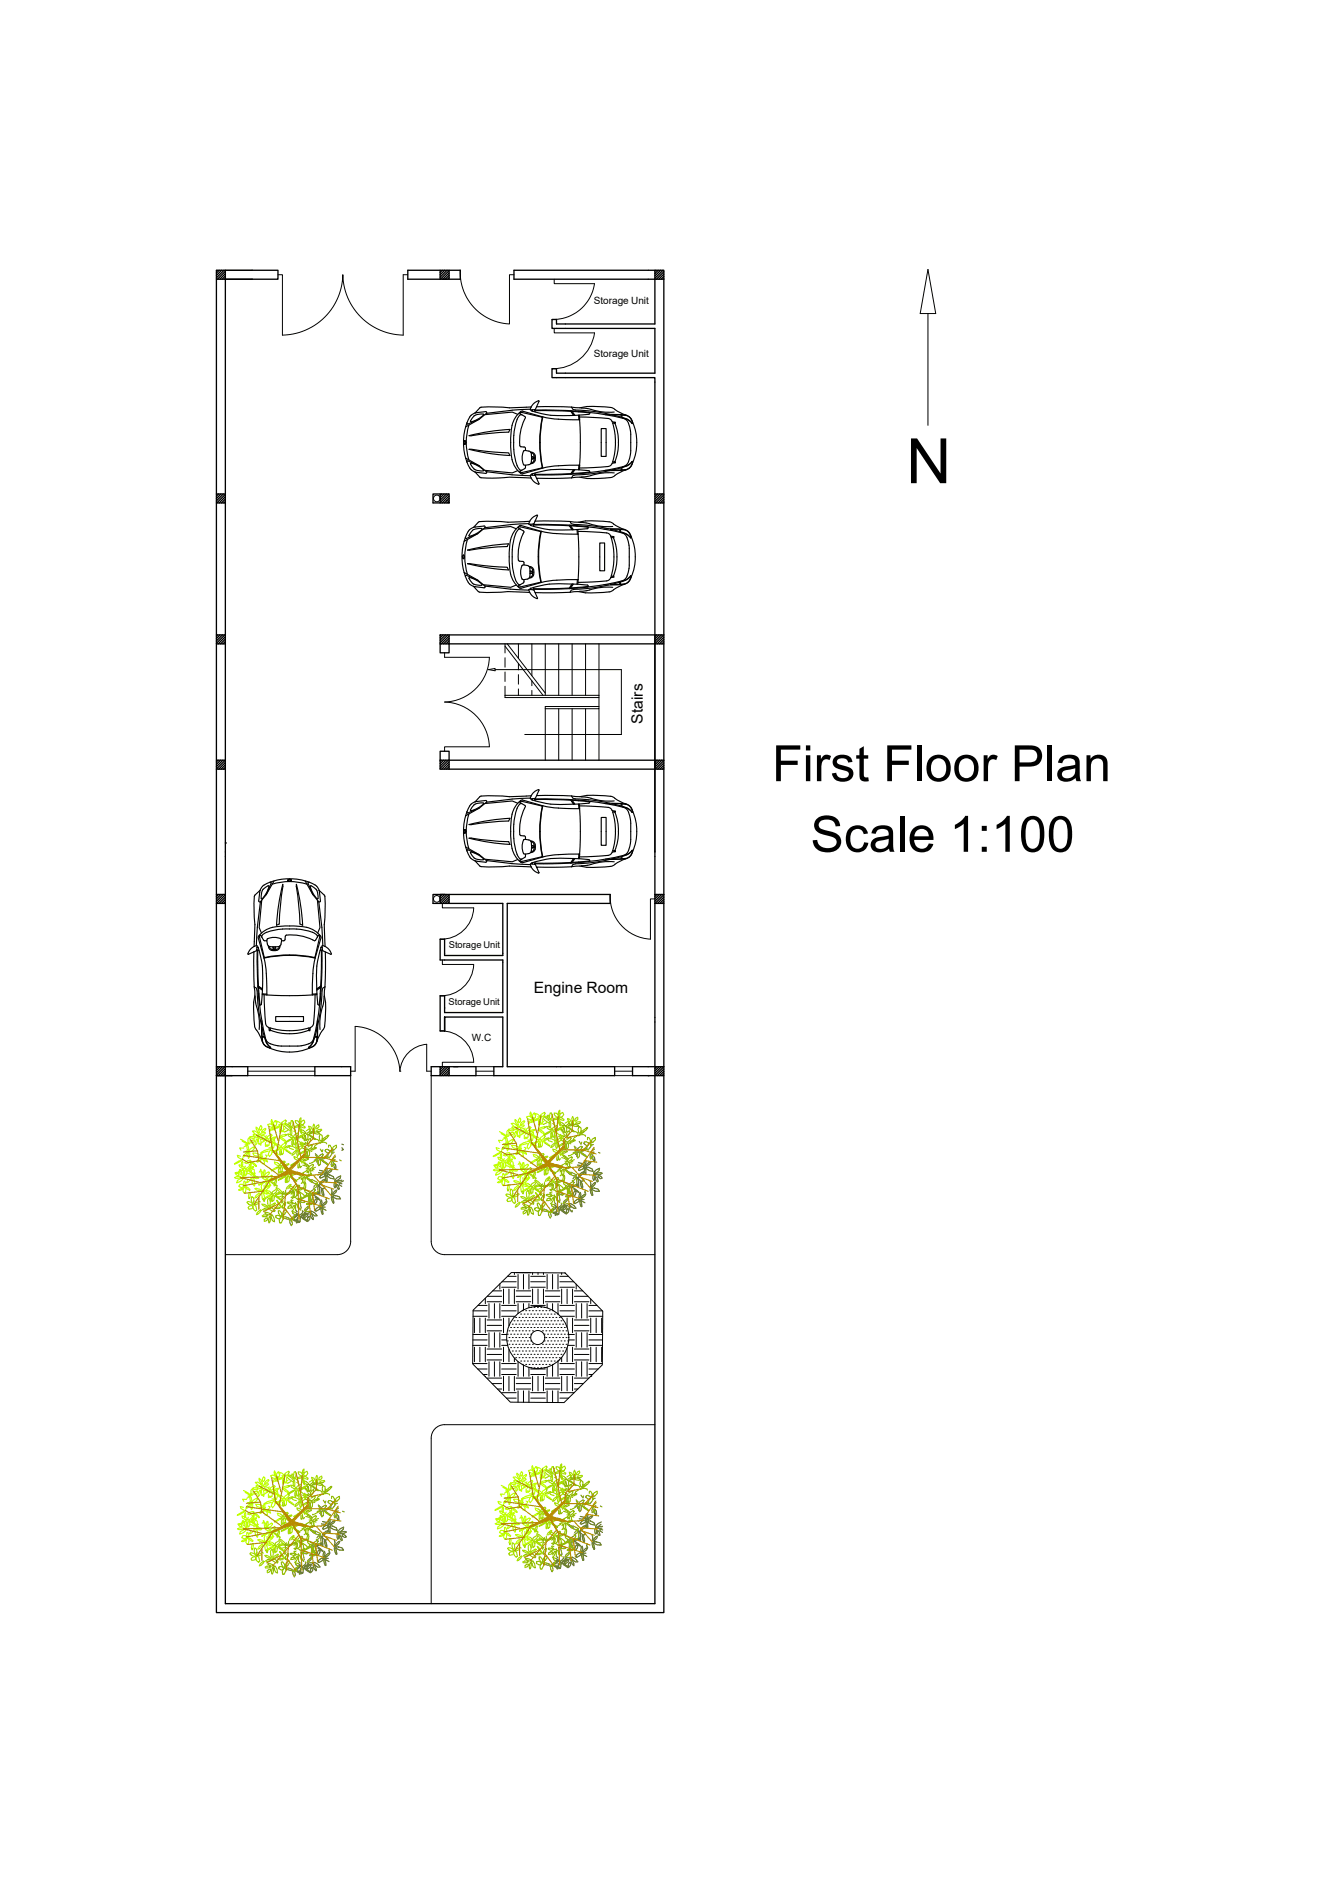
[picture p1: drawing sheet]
<svg xmlns="http://www.w3.org/2000/svg" width="297mm" height="420mm" viewBox="0 0 297 420" stroke-linecap="round" stroke-linejoin="round" font-family="sans-serif">
<defs><g id="words">
<text font-size="14" x="202.5" y="108">N</text>
<g font-size="11.2">
<text x="172.6" y="174.6">First Floor Plan</text>
<text x="181.1" y="190.4">Scale 1:100</text>
</g>
<g font-size="3.5">
<text x="143.6" y="161.7" transform="rotate(-90 143.6 161.7)">Stairs</text>
<text x="119.3" y="221.9">Engine Room</text>
</g>
<g font-size="2.2">
<text x="132.7" y="68">Storage Unit</text>
<text x="132.7" y="79.7">Storage Unit</text>
<text x="105.5" y="232.8">W.C</text>
</g>
<g font-size="2.1">
<text x="100.3" y="211.8">Storage Unit</text>
<text x="100.3" y="224.6">Storage Unit</text>
</g>
</g></defs>
<!-- layer: 0 -->
<g fill="none" stroke="#000" stroke-width=".3">
<path d="M48.5 60.4l-.1 .1M49 60.4l-.6 .6M49.5 60.4l-1.1 1.2M50.1 60.4l-1.7 1.7M50.4 60.4v2h-2M50.4 60.6l-1.8 1.8M50.4 61.2l-1.3 1.2M50.4 61.7l-.7 .7M50.4 62.2l-.2 .2M50.4 62.4h6M56.4 62.4h5.7v-2h-13.7v180h3.5M56.4 62.4h-6v176h5v2h-7v120h100v-120"/>
<path d="M91.1 60.4h11.8v2h-11.8zM98.4 60.4v2M98.9 60.4l-.5 .5M99.4 60.4l-1 1M99.9 60.4l-1.5 1.5M100.4 62.1l-.4 .3M100.4 60.5l-2 1.9M100.4 61l-1.4 1.4M100.4 61.5l-.9 .9M100.4 60.4v2M114.9 60.4h33.5v180h-7v-2h5v-154h-23v-2h1v1h22v-10h-23v-2h1v1h22v-10h-31.5zM146.4 60.4v2h2"/>
<path d="M146.6 60.4l-.2 .2M147.1 60.4l-.7 .7M147.7 60.4l-1.3 1.3M148.2 60.4l-1.8 1.8M148.4 60.7l-1.7 1.7M148.4 61.3l-1.2 1.1M148.4 61.8l-.6 .6M148.4 62.3l-.1 .1M48.4 110.4h2M48.4 112.4h2M48.9 110.4l-.5 .5M49.4 110.4l-1 1"/>
<path d="M49.9 110.4l-1.5 1.5M50.4 110.5l-1.9 1.9M50.4 111l-1.4 1.4M50.4 111.5l-.9 .9M50.4 112.1l-.4 .3M98.4 110.4h2v2h-2zM98.4 110.4h-1.6v2h1.6M98.7 110.4l-.3 .3M99.2 110.4l-.8 .9M99.8 110.4l-1.4 1.4M99.9 111.9h.1M100.3 110.4l-1.9 1.9"/>
<path d="M100.4 110.9l-1.6 1.5M100.4 111.4l-1 1M100.4 111.9l-.5 .5M146.4 110.4h2M146.4 112.4h2M146.4 110.4v.1M147 110.4l-.6 .6M147.5 110.4l-1.1 1.1M148 110.4l-1.6 1.7M148.4 110.6l-1.8 1.8M148.4 111.1l-1.3 1.3M148.4 111.6l-.8 .8"/>
<path d="M148.4 112.2l-.3 .2M48.4 141.9h2M48.4 143.9h2M48.6 141.9l-.2 .3M49.2 141.9l-.8 .8M49.7 141.9l-1.3 1.3M50.2 141.9l-1.8 1.9M50.4 142.3l-1.6 1.6M50.4 142.8l-1.1 1.1M50.4 143.4l-.6 .5M50.4 143.9h.1M98.4 143.9h50"/>
<path d="M98.5 141.9l-.1 .1M99 141.9l-.6 .7M99.6 141.9l-1.2 1.2M100.1 141.9l-1.7 1.7M100.4 141.9v4h-2v-2M100.4 142.1l-1.8 1.8M100.4 142.7l-1.3 1.2M100.4 143.2l-.7 .7M100.4 143.7l-.2 .2M146.4 143.9l2-2h-50v2M146.8 141.9l-.4 .4M147.3 141.9l-.9 .9"/>
<path d="M147.8 141.9l-1.4 1.4M148.4 142.4l-1.5 1.5M148.4 142.9l-1 1M148.4 143.5l-.5 .4M48.4 169.9h1.9l-1.9 2h2M48.8 169.9l-.4 .4M49.3 169.9l-.9 .9M49.8 169.9l-1.4 1.4M50.4 170.4l-1.5 1.5M50.4 170.9l-1 1M50.4 171.5l-.5 .4M98.4 169.9v-2h2v4"/>
<path d="M98.4 169.9v2h50M98.4 169.9h50M98.6 169.9l-.2 .2M99.1 169.9l-.7 .8M99.7 169.9l-1.3 1.3M100.2 169.9l-1.8 1.8M100.4 170.3l-1.7 1.6M100.4 170.8l-1.1 1.1M100.4 171.3l-.6 .6M100.4 171.8l-.1 .1M146.4 169.9v20.5M146.9 169.9l-.5 .5"/>
<path d="M147.4 169.9l-1 1M147.9 169.9l-1.5 1.6M148.4 170l-1.9 1.9M148.4 170.5l-1.4 1.4M148.4 171l-.9 .9M148.4 171.6l-.4 .3M48.4 199.9h2M48.8 199.9l-.4 .5M49.4 199.9l-1 1M49.9 199.9l-1.5 1.5M50.4 188.4h.1M50.4 200l-2 1.9"/>
<path d="M98.4 199.9h2v2h-2zM98.4 199.9h-1.6v2h1.6M98.5 199.9h1M98.8 199.9l-.4 .5M99.4 199.9l-1 1M99.9 199.9l-1.5 1.5M100.4 199.9h36v2h-23v36.5h24v2h-27v-2h2v-11.1h-13v3.1v-3.1M100.4 200l-2 1.9M146.4 199.9h2M146.8 199.9l-.4 .5M147.4 199.9l-1 1M147.9 199.9l-1.5 1.5"/>
<path d="M148.4 200l-2 1.9h2M48.4 201.9h2M50.4 200.5l-1.4 1.4M50.4 201l-.9 .9M50.4 201.5l-.4 .4M100.4 201.9h12v11.6h-13v-3.6h-1v4.6h14v11.8h-13v-3.8h-1v7.9h1M100.4 200.5l-1.4 1.4M100.4 201l-.9 .9M100.4 201.5l-.4 .4M148.4 200.5l-1.4 1.4M148.4 201l-.9 .9M148.4 201.5l-.4 .4"/>
<path d="M48.4 238.4h2v120h96v-118M48.7 238.4l-.3 .3M49.2 238.4l-.8 .8M49.7 238.4l-1.3 1.4M50.3 238.4l-1.9 1.9M50.4 238.8l-1.6 1.6M50.4 239.3l-1.1 1.1M50.4 239.9l-.5 .5M70.4 238.4h8v2h-8zM96.4 238.4h10v2h-10zM98.4 238.4v2M98.5 238.4l-.1 .1"/>
<path d="M99.1 238.4l-.7 .7M99.6 238.4l-1.2 1.2M100.1 238.4l-1.7 1.7M100.4 238.7l-1.8 1.7M100.4 239.2l-1.2 1.2M100.4 239.7l-.7 .7M100.4 238.4v2M146.4 238.4h2l-2 2zM146.8 238.4l-.4 .4M147.3 238.4l-.9 .9M147.8 238.4l-1.4 1.5M148.4 238.9l-1.5 1.5"/>
<path d="M148.4 239.5l-1 .9M148.4 240l-.4 .4M100.4 240.3l-.2 .1M144.9 240.4h.1"/>
</g>
<g fill="none" stroke="#000" stroke-width=".22">
<path d="M50.4 60.4h6M62.1 61.4h1v13.5a13.8 13.8 0 0 0 13.5-13.5 13.8 13.8 0 0 0 13.5 13.5v-13.5h1M102.9 60.4a11.5 11.5 0 0 0 11 12v-11h1M123.9 62.4v1h9a9.3 9.3 0 0 1-9.5 8M123.9 73.4v1h9M132.9 74.4a9.4 9.4 0 0 1-9.5 8M207.4 60.2l1.7 9.9h-3.4zM207.4 70.1v25M99.4 145.9v1h10a10.3 10.3 0 0 1-10 10 10.3 10.3 0 0 1 10 10h-10v1M109.2 149.7l1.5-.3v.5zM110.7 149.7h28.2v14.5h-5M112.9 143.9v2"/>
<path d="M112.9 147v2.1M112.9 150.2v2.1M112.9 153.4v2.5h21M112.9 155.4h21M112.9 144.4l8.5 11M113.4 143.9l8.5 11M115.9 143.9v3.2M115.9 148.3v1.4M115.9 150.8v2.1M115.9 154v1.4M118.9 143.9v7.1M118.9 152.2v1.1"/>
<path d="M118.9 154.3v1.1M121.9 143.9v11.5M124.9 143.9v11.5M124.9 158.4v11.5M127.9 143.9v11.5M127.9 158.4v11.5M130.9 143.9v11.5M130.9 158.4v11.5M133.9 155.4v3h-12M133.9 157.9h-12v12M133.9 143.9v11.5M133.9 158.4v11.5"/>
<path d="M117.3 164.2h21.6M136.4 199.9a9.5 9.5 0 0 0 9 10M98.4 201.9h1M98.9 201.9v1h7a7.2 7.2 0 0 1-7.5 7M98.9 214.5v1h7a7.2 7.2 0 0 1-7.5 7M146.4 200.9h-1v9M55.4 239.4h15M55.4 238.4h15M78.4 239.4h1v-10a10.5 10.5 0 0 1 10 10 6.5 6.5 0 0 1 6-6v6h1M89.4 239.4h.1M98.4 230.4a7.2 7.2 0 0 1 7.5 7h-7v1M106.4 239.4h4"/>
<path d="M106.4 238.4h4M137.4 239.4h4M137.4 238.4h4M55.4 240.4h15M78.4 240.4v37M96.4 240.4v37M106.4 240.4h4M137.4 240.4h4M78.4 277.4a3 3 0 0 1-3 3h-25M96.4 277.4a3 3 0 0 0 3 3h47M105.7 299.5h3.2M105.7 298.2h3.2"/>
<path d="M105.7 294.2h3.2M105.7 293h3.2M106 294.6v3.2M106.8 291.7h2.1M107.3 291.3h.1M107.3 294.6v3.2M108.5 290.1v1.2M108.5 294.6v3.2M108.9 290.9h3.2M108.9 297.4h3.2M108.9 296.2h3.2M108.9 295h3.2"/>
<path d="M108.9 289.7h3.2M109.3 291.3v3.3M109.3 297.8v3.3M110.1 288.5h2M110.5 291.3v3.3M110.5 297.8v3.3M111.7 286.9v1.2M111.7 291.3v3.3M111.7 297.8v3.3M112.1 287.7h3.3M112.1 294.2h3M112.1 293h3.3"/>
<path d="M112.1 299.5h1.2M112.1 291.7h3.3M112.1 298.2h1.2M112.2 286.5h3.2M112.5 288.1v3.2M112.5 294.6v3.2M113.4 298.2h.1M113.4 299.7h.1M113.4 285.2h2M113.8 297.4h.1M113.8 298.9h.1M113.8 288.1v3.2"/>
<path d="M113.8 294.6v1.7M114.1 296.7h.1M114.1 298.2h.1M114.1 299.7h.1M114.5 295.9h.1M114.5 297.4h.1M114.5 298.9h.1M114.9 295.2h.1M114.9 296.7h.1M114.9 298.2h.1M114.9 299.7h.1M115 284.4v.4"/>
<path d="M115 288.1v3.2M115.3 294.4h.1M115.3 295.9h.1M115.3 297.4h.1M115.3 298.9h.1M115.4 284.4h3.2M115.4 290.9h3.2M115.4 289.7h3.2M115.4 288.5h3.2M115.6 295.2h.1M115.6 296.7h.1M115.6 298.2h.1"/>
<path d="M115.6 299.7h.1M115.8 284.8v3.3M115.8 291.3v2.3M116 294.4h.1M116 295.9h.1M116 297.4h.1M116 298.9h.1M116.4 293.7h.1M116.4 295.2h.1M116.4 296.7h.1M116.4 298.2h.1M116.4 299.7h.1"/>
<path d="M116.7 292.9h.1M116.7 294.4h.1M116.7 295.9h.1M116.7 297.4h.1M116.7 298.9h.1M117 284.8v3.3M117 291.3v1.4M117.1 293.7h.1M117.1 295.2h.1M117.1 296.7h.1M117.1 298.2h.1M117.1 299.7h.1"/>
<path d="M117.5 292.9h.1M117.5 294.4h.1M117.5 295.9h.1M117.5 297.4h.1M117.5 298.9h.1M117.9 293.7h.1M117.9 295.2h.1M117.9 296.7h.1M117.9 298.2h.1M117.9 299.7h.1M118.2 284.8v3.3M118.2 291.3v1"/>
<path d="M118.3 292.9h.1M118.3 294.4h.1M118.3 295.9h.1M118.3 297.4h.1M118.3 298.9h.1M118.6 292.2h.1M118.6 293.7h.1M118.6 295.2h.1M118.6 296.7h.1M118.6 298.2h.1M118.6 299.7h.1M118.6 287.7h3.3"/>
<path d="M118.6 286.5h3.3M118.6 285.2h3.3M118.6 291.7h3.3M119 292.9h.1M119 294.4h.1M119 295.9h.1M119 297.4h.1M119 284.4v.4M119 288.1v3.2M119.4 292.2h.1M119.4 293.7h.1M119.4 295.2h.1"/>
<path d="M119.4 296.7h.1M119.8 292.9h.1M119.8 294.4h.1M119.8 295.9h.1M120.1 292.2h.1M120.1 293.7h.1M120.1 295.2h.1M120.1 296.7h.1M120.3 284.4v.4M120.3 288.1v3.2M120.5 292.9h.1M120.5 294.4h.1"/>
<path d="M120.5 295.9h.1M120.9 292.2h.1M120.9 293.7h.1M120.9 295.2h.1M120.9 296.7h.1M121.2 292.9h.1M121.2 294.4h.1M121.2 295.9h.1M121.2 297.4h.1M121.5 284.5v.3M121.5 288.1v3.2M121.6 292.2h.1"/>
<path d="M121.6 293.7h.1M121.6 295.2h.1M121.6 296.7h.1M121.6 298.2h.1M121.6 299.7h.1M121.9 290.9h3.2M121.9 289.7h3.2M121.9 288.5h3.2M122 292.9h.1M122 294.4h.1M122 295.9h.1M122 297.4h.1"/>
<path d="M122 298.9h.1M122.3 284.8v3.3M122.3 291.3v1M122.4 293.7h.1M122.4 295.2h.1M122.4 296.7h.1M122.4 298.2h.1M122.4 299.7h.1M122.7 292.9h.1M122.7 294.4h.1M122.7 295.9h.1M122.7 297.4h.1"/>
<path d="M122.7 298.9h.1M123.1 293.7h.1M123.1 295.2h.1M123.1 296.7h.1M123.1 298.2h.1M123.1 299.7h.1M123.5 292.9h.1M123.5 294.4h.1M123.5 295.9h.1M123.5 297.4h.1M123.5 298.9h.1M123.5 284.8v3.3"/>
<path d="M123.5 291.3v1.5M123.9 293.7h.1M123.9 295.2h.1M123.9 296.7h.1M123.9 298.2h.1M123.9 299.7h.1M124.3 294.4h.1M124.3 295.9h.1M124.3 297.4h.1M124.3 298.9h.1M124.6 293.7h.1M124.6 295.2h.1"/>
<path d="M124.6 296.7h.1M124.6 298.2h.1M124.6 299.7h.1M124.7 284.8v3.3M124.7 291.3v2.4M125 294.4h.1M125 295.9h.1M125 297.4h.1M125 298.9h.1M125.1 287.7h3.3M125.1 286.5h3.1M125.1 293h3.3"/>
<path d="M125.1 285.2h1.9M125.1 291.7h3.3M125.3 294.2h3.1M125.4 295.2h.1M125.4 296.7h.1M125.4 298.2h.1M125.4 299.7h.1M125.5 284.5v.3M125.5 288.1v3.2M125.8 295.9h.1M125.8 297.4h.1M125.8 298.9h.1"/>
<path d="M126.1 296.7h.1M126.1 298.2h.1M126.1 299.7h.1M126.5 297.4h.1M126.5 298.9h.1M126.7 288.1v3.2M126.7 294.6v2.1M126.9 298.2h.1M126.9 299.7h.1M127.1 298.2h1.3M127.1 299.5h1.3M128 288.1v3.2"/>
<path d="M128 294.6v3.2M128.4 290.9h3.2M128.4 297.4h3.2M128.4 289.7h3M128.4 296.2h3.2M128.4 288.5h1.8M128.4 295h3.2M128.8 287v1.1M128.8 291.3v3.3M128.8 297.8v3.3M130 291.3v3.3M130 297.8v3.3"/>
<path d="M131.2 291.3v3.3M131.2 297.8v3.3M131.6 294.2h3.1M131.6 293h3M131.6 299.5h3.1M131.6 291.7h1.8M131.6 298.2h3.1M132 290.3v1M132 294.6v3.2M133.2 294.6v3.2M134.5 294.6v3.2M105.6 304.7h3.3"/>
<path d="M105.7 300.7h3.2M106 301.1v3.2M106.8 306h2.1M107.3 301.1v3.2M108 307.2h.9M108.5 301.1v3.2M108.5 307.6v.1M108.9 303.9h3.2M108.9 302.7h3.2M108.9 301.5h3.2M108.9 308h3.2M109.3 304.3v3.3"/>
<path d="M110 309.2h2.1M110.5 304.3v3.3M111.2 310.4h.9M111.7 304.3v3.3M111.7 310.8v.2M112.1 300.7h1.4M112.1 307.2h3.3M112.1 306h3.3M112.1 304.7h3.3M112.1 311.2h3.3M112.5 301.1v3.2M112.5 307.6v3.2"/>
<path d="M113.2 312.5h2.2M113.8 300.4h.1M113.8 301.6v2.7M113.8 307.6v3.2M114.1 301.2h.1M114.5 300.4h.1M114.5 301.9h.1M114.9 301.2h.1M114.9 302.7h.1M115 303.5v.8M115 307.6v3.2M115.3 300.4h.1"/>
<path d="M115.3 301.9h.1M115.3 303.4h.1M115.4 310.4h3.2M115.4 309.2h3.2M115.4 308h3.2M115.6 301.2h.1M115.6 302.7h.1M115.8 304.3v3.3M115.8 310.8v2.6M116 300.4h.1M116 301.9h.1M116 303.4h.1"/>
<path d="M116.4 301.2h.1M116.4 302.7h.1M116.4 304.2h.1M116.7 300.4h.1M116.7 301.9h.1M116.7 303.4h.1M116.7 304.9h.1M117 305.1v2.5M117 310.8v2.6M117.1 301.2h.1M117.1 302.7h.1M117.1 304.2h.1"/>
<path d="M117.5 300.4h.1M117.5 301.9h.1M117.5 303.4h.1M117.5 304.9h.1M117.9 301.2h.1M117.9 302.7h.1M117.9 304.2h.1M118.2 305.6v2M118.2 310.8v2.6M118.3 300.4h.1M118.3 301.9h.1M118.3 303.4h.1"/>
<path d="M118.3 304.9h.1M118.6 301.2h.1M118.6 302.7h.1M118.6 304.2h.1M118.6 305.7h.1M118.6 307.2h3.3M118.6 306h3.3M118.6 312.5h3.3M118.6 311.2h3.3M119 300.4h.1M119 301.9h.1M119 303.4h.1"/>
<path d="M119 304.9h.1M119 307.6v3.2M119.4 301.2h.1M119.4 302.7h.1M119.4 304.2h.1M119.4 305.7h.1M119.8 301.9h.1M119.8 303.4h.1M119.8 304.9h.1M120.1 301.2h.1M120.1 302.7h.1M120.1 304.2h.1"/>
<path d="M120.1 305.7h.1M120.3 307.6v3.2M120.5 301.9h.1M120.5 303.4h.1M120.5 304.9h.1M120.9 301.2h.1M120.9 302.7h.1M120.9 304.2h.1M120.9 305.7h.1M121.2 300.4h.1M121.2 301.9h.1M121.2 303.4h.1"/>
<path d="M121.2 304.9h.1M121.5 307.6v3.2M121.6 301.2h.1M121.6 302.7h.1M121.6 304.2h.1M121.6 305.7h.1M121.9 310.4h3.2M121.9 309.2h3.2M121.9 308h3.2M122 300.4h.1M122 301.9h.1M122 303.4h.1"/>
<path d="M122 304.9h.1M122.3 305.5v2.1M122.3 310.8v2.6M122.4 301.2h.1M122.4 302.7h.1M122.4 304.2h.1M122.7 300.4h.1M122.7 301.9h.1M122.7 303.4h.1M122.7 304.9h.1M123.1 301.2h.1M123.1 302.7h.1"/>
<path d="M123.1 304.2h.1M123.5 300.4h.1M123.5 301.9h.1M123.5 303.4h.1M123.5 304.9h.1M123.5 305v2.6M123.5 310.8v2.6M123.9 301.2h.1M123.9 302.7h.1M123.9 304.2h.1M124.3 300.4h.1M124.3 301.9h.1"/>
<path d="M124.3 303.4h.1M124.6 301.2h.1M124.6 302.7h.1M124.6 304.2h.1M124.7 304.3v3.3M124.7 310.8v2.7M125 300.4h.1M125 301.9h.1M125 303.4h.1M125 303.9h.1M125.1 307.2h3.3M125.1 306h3.3"/>
<path d="M125.1 312.5h2M125.1 304.7h3.3M125.1 311.2h3.2M125.4 301.2h.1M125.4 302.7h.1M125.5 303.4v.9M125.5 307.6v3.2M125.8 300.4h.1M125.8 301.9h.1M126.1 301.2h.1M126.5 300.4h.1M126.7 301.2v3.1"/>
<path d="M126.7 307.6v3.2M126.9 300.7h1.5M128 301.1v3.2M128 307.6v3.2M128.4 303.9h3.2M128.4 310.4h.8M128.4 302.7h3.2M128.4 309.2h2M128.4 301.5h3.2M128.4 308h3.2M128.8 304.3v3.3M130 304.3v3.3"/>
<path d="M131.2 304.3v3.3M131.6 300.7h3.1M131.6 307.2h.8M131.6 306h2.1M131.6 304.7h3M132 307.6h.1M132 301.1v3.2M133.2 301.1v3.2M134.5 301.1v3.2M146.4 318.4h-47a3 3 0 0 0-3 3v37"/>
<circle cx="97.6" cy="111.4" r=".75"/>
<circle cx="97.6" cy="200.9" r=".75"/>
<circle cx="120.2" cy="298.9" r="15.7"/>
<circle cx="120.2" cy="298.9" r="6.9"/>
<circle cx="120.2" cy="298.9" r="1.57"/>
</g>
<!-- layer: ceco.net 217 Nissan Z350 - top -->
<g fill="none" stroke="#000" stroke-width=".25">
<path d="M103.8 98.6a.34 .34 0 0 1 .3 .3 .34 .34 0 0 1-.3 .3zM104.4 94.5l.2 .3M104.4 94.5a12.8 12.8 0 0 0 0 8.7M104.8 95a13.1 13.1 0 0 0 0 7.8M105 93.2l-.6 1.3M105.9 93a2.66 2.66 0 0 1 2.2-.4 4.8 4.8 0 0 1-2.9 1.6zM106.2 92.3l-.7 .4-.5 .5M106.6 92.2l-.4 .1M107.1 93.7l-3 1.7M108.5 92l-1.9 .2M108.5 92l.3 .1-.1 .3M108.7 92.4l-1.6 1.3-2.5 1.1"/>
<path d="M113.7 96.6l.3-.6-4.6 .4-4.6 1M113.7 96.6l-3.7 .2-5.2 .6M114.8 97.3v2.4a13 13 0 0 0 .8 4.3M115.7 92.6l-1.2-.5-6.1 .6M116.6 92.7l.8 .5a12 12 0 0 0-1.1 6.6l1.1 .2v.7l1.1 .2 .3 .5M116.6 92.7l-.4-.4 .4-.1 4.6 1.1a30.2 30.2 0 0 0 0 11.2l-4.6 1.1-.4-.1M116.6 92.7a1.64 1.64 0 0 0-1.2 1.6l-.6 3M116.8 91.9l4.5 1.3M116.8 91.9a3.6 3.6 0 0 0-2.2 2.6 20.6 20.6 0 0 0 0 8.8l.9 1.6a1.51 1.51 0 0 0 1.3 1M118.5 91.5l-4 .2-5.8 .7M118.7 91l-4.8 .1-1.6-.1a18.4 18.4 0 0 0-5.1 .2l-1 1.1M118.9 91.8l.1 .1"/>
<path d="M118.9 91.7v.1M119 91.6v.3M119 91.7h-.1M119.5 91.5l.1 .6M119.5 91.6a83.8 83.8 0 0 1 12.2 .6l.1 .3a39.6 39.6 0 0 1-9.7 .2l-3.1-.8M119.5 91.8l8.1 .1M119.9 90.9l-.2 .6-1.1 .1 .1-.6M119.9 90.9l.6-1.3a1.92 1.92 0 0 0-1.8 1.4M119.9 90.9l7.9 .1M127.8 91l.2 .5 .6 .1 3.5 .3 4.2 .7M127.8 91l1.4 .1a24.8 24.8 0 0 1 7.3 0M127.8 91.8l.7 1"/>
<path d="M127.9 92l3.9 .3M128.2 92.8l-.6-1 .7 1M129.3 92.8l.1 1M129.5 92.8l.1 1M129.5 93.2l5.6 .3a1.49 1.49 0 0 1 1.7 .8M129.9 91.2l1.4 .1M131.3 91.3l.3 .1a14.1 14.1 0 0 0 5.7 .7M131.7 92.2l3.4 .4 4.1 .9M134.4 95.8h1.1v6.2h-1.1zM135.3 92.7l4.6 .1M136.5 91.1l.5 .1a10 10 0 0 0 3.3 1.7 2.01 2.01 0 0 1 1.1 1.5M136.8 92.7h.5a6.7 6.7 0 0 1 3.4 .5l.4 .6 .2 .8a5 5 0 0 0-3.4-1.6z"/>
<path d="M136.8 94.3l.8 .1-.1 .2h-.6M136.8 94.3h.1M136.9 94.5a15.3 15.3 0 0 1 0 8.7M137.4 94.6a12.1 12.1 0 0 1 0 8.6M138.9 92.8l-.1 .4M139 92.8v.5M139.2 93.5a2.4 2.4 0 0 1 1.6 2.4l.2 5.1a5.2 5.2 0 0 1-1.2 3l-3.6 1-4.5 .6M139.3 93.5l1.3 .5 .7 .7 .1-.3M141.4 94.4a11.5 11.5 0 0 1 0 9M104.1 102.4l3 1.7M104.4 103.3l.1 .3a2.6 2.6 0 0 0 1.7 1.9M104.6 103l2.5 1.1 1.6 1.3"/>
<path d="M104.6 103l-.2 .3M104.8 100.4l8.9 .8 .3 .6-4-.4zM105.2 103.5a4.8 4.8 0 0 1 2.9 1.6 2.19 2.19 0 0 1-2.9-1.6zM106.2 105.5l1.3 1.3M106.2 105.5l.4 .1M106.2 117.8a2.71 2.71 0 0 0-2.2 2.3M106.2 117.8l2-.2 .2 .1v.2M106.6 105.6l1.9 .2M106.8 119.3l-3.1 1.7M107.5 106.8h3.8a32.4 32.4 0 0 1 7.4 0M107.6 118.1l.2 .1a4.7 4.7 0 0 1-3 1.6l.8-1.3M107.6 118.1l-1 .1-1 .3"/>
<path d="M108.4 105.1l6.1 .6 1.2-.5M108.4 117.9l-1.6 1.4-2.6 1-.2-.2M108.7 105.4l5.8 .7 4 .2M108.7 105.4l.1 .3-.3 .1M115.4 118.2l-1.2-.5-6.2 .5M115.6 104l.2 .6a.68 .68 0 0 0 .8 .5M115.9 118.3a9.2 9.2 0 0 0-1.4 5.8v.8a10.6 10.6 0 0 0 1.2 5.5l.2 .2M116.3 118.3l.8 .4a12 12 0 0 0-1.2 6.6l1.1 .3 .1 .6M116.3 118.3l-.4-.5 .4-.1 4.5 1.1a29.6 29.6 0 0 0 0 11.3l-4.5 1.1-.4-.1v-.2l1-.6M116.3 118.2l-.4 .1M116.5 117.4l4.5 1.3M116.5 117.4a3.7 3.7 0 0 0-2.2 2.6 20.6 20.6 0 0 0 0 8.9l.9 1.6a1.45 1.45 0 0 0 1.3 1"/>
<path d="M116.6 105.1l-.4 .4M117.4 104v.6l-.8 .5M117.5 100.7l-.4 .1a3.4 3.4 0 0 0 0 3.1l.4 .1M118.2 103.8l-.8 .2M118.2 117l-4.1 .2-5.7 .7M118.4 116.5l-4.9 .2-3.1-.2-3.2 .1-1.4 1.3M118.4 116.5l-.2 .6 .1 .1M118.4 116.5a1.86 1.86 0 0 1 1.7-1.3l-.8 1.9M118.6 101a.99 .99 0 0 1 1 .8M118.6 117.2v.2M118.6 117.2l-.1 .1 .1 .1M118.6 117.4a22.6 22.6 0 0 0 9.8 1l2.9-.2 .2-.3a1.04 1.04 0 0 0-1.2-.3l-1.3-.1"/>
<path d="M118.7 101.1a1.33 1.33 0 0 1 0 2.4M118.7 106.8l-.1-.6 1.1 .1 .2 .6M118.7 106.8a1.86 1.86 0 0 0 1.8 1.3M118.8 101.5v1.7M118.8 103.2l-.1 .3-.5 .4M118.8 102l.6 .2M118.8 102.1l.6 .1M119 105.9v.3M119 105.9a22.4 22.4 0 0 1 9.8-.9l2.8 .2 .2 .2-.1 .2a87.2 87.2 0 0 1-12.2 .5M119 105.9l-.2 .1 .2 .1M119.1 117.1l.2 .5M119.2 117.2h4.9l4.9 .3"/>
<path d="M119.2 117.4l8.1 .1M119.3 117.1l-1 .1M119.4 102.5l-.6 .2M119.4 102.4l-.6 .2M119.6 116.5l7.8 .1 .3 .4 .6 .2M119.6 101.8v1.1M119.6 102.9a.99 .99 0 0 1-1 .7M119.6 105.7l-.1 .5M121 118.7l3.5 .6M121 118.7a27.5 27.5 0 0 0 0 11.5M121.3 104.6l-4.5 1.3M121.3 104.6l2.9-.5 5.4-.1-.1 1"/>
<path d="M124.5 119.3l4.7 .1 .2 5.1-.2 5M127.4 116.6l1.5 .1a23.4 23.4 0 0 1 7.8 .1l1.3 .9 1.6 .6M127.5 117.4l.7 1M127.6 117.5l3.9 .4M127.8 106.8l-7.9 .1 .6 1.2M127.9 118.4l-.7-1 .7 1M128.2 104.9l-.6 .9-8.1 .2M128.3 105l-.7 1v-.2M128.3 117.2l4.3 .4 3.4 .6M128.5 105l-.7 1M128.9 118.3l.1 1.1M129.1 118.3l.1 1.1"/>
<path d="M129.2 118.8l5.6 .2a1.5 1.5 0 0 1 1.7 .8M129.4 104l-.1 1M129.5 116.8l1.8 .1a13.8 13.8 0 0 0 5.7 .8M129.5 104l.2-5.1-.2-5.1a30.5 30.5 0 0 1-8.2-.6 27.4 27.4 0 0 0 0 11.4M131.3 106.5l-1.4 .1M131.4 117.8l3.3 .4 4.1 .8M131.8 105.5l-3.9 .3M135 118.2a16.9 16.9 0 0 1 5 .3 2.01 2.01 0 0 1 1 1.4M136.3 105.2l-3.8 .6-3.9 .3-.6 .2-.2 .5M136.5 106.7l-1.3 .2a22 22 0 0 1-6-.3l-1.4 .2M136.5 119.8h.1M136.5 119.8l.7 .1v.3l-.6-.1"/>
<path d="M136.8 105h.1M136.8 105a7.3 7.3 0 0 0 4.5-1.8 1.72 1.72 0 0 1-1.4 1.8zM136.8 103.5a1.1 1.1 0 0 1-.9 .8l-6.4 .3M136.8 103.5h.1M136.9 103.2h.6l.1 .2-.8 .1M137.3 105.7a15.4 15.4 0 0 0-6 .8M137.5 106.3l-1 .4M138.5 118.3v.5M138.7 118.3v.5M138.8 104.6l.1 .4M138.8 119a2.4 2.4 0 0 1 1.7 2.4l.1 1.2M139 104.5v.5"/>
<path d="M139 119.1l1.3 .5 .7 .6v-.3M139.8 119.2l-3.4-.9h.6a6.6 6.6 0 0 1 3.3 .5l.5 .6 .2 .7-1.2-.9M139.9 105l-4.6 .1M141.1 119.9a11.5 11.5 0 0 1 0 9.1M141.4 103.4l-.1-.3-.7 .7-1.3 .5M141.4 103.4a2.29 2.29 0 0 1-2 1.8l-2 1M103.5 124.1a.34 .34 0 0 1 .3 .4 .34 .34 0 0 1-.3 .3zM103.7 127.9l3.1 1.8M104 128.8l.2 .4a2.6 2.6 0 0 0 1.6 1.8M104 128.8l.2-.2 2.6 1.1 1.6 1.3M104 120.1a12.8 12.8 0 0 0 0 8.7M104.5 120.6a13.1 13.1 0 0 0 0 7.7"/>
<path d="M104.5 126l5.5 .6 3.4 .2 .2 .6-3.9-.4zM104.5 122.9l4.5-.9 4.6-.5-.2 .6-3.8 .3zM105.8 131l1.1 1.2a23.8 23.8 0 0 0 6.6 0l4.9 .2M105.8 131l.4 .1M107.6 130.8a2.15 2.15 0 0 1-2.7-1.7 5.2 5.2 0 0 1 2.9 1.6l-.2 .1M108 130.7l6.2 .6 1.2-.5M108.4 131l5.7 .7 4.1 .2M108.4 131v.2l-.2 .2-2-.3M115.9 130.6l.4 .1M117.1 129.6l-.1 .7M117.1 126.2l-.2 .1a2.54 2.54 0 0 0-.2 3.1l.4 .2M117.1 126.2l.5 .1a.74 .74 0 0 1 .8 .7v1.8a1.24 1.24 0 0 1-1.3 .8"/>
<path d="M118.3 126.6a.99 .99 0 0 1 1 .7M118.4 126.7a1.33 1.33 0 0 1 0 2.4M118.5 127.6l.6 .1M118.5 127.7l.6 .1M118.6 131.5v.2M118.6 131.5v.3M118.6 131.5a22.4 22.4 0 0 1 9.8-1l2.9 .3 .2 .2a1.06 1.06 0 0 1-1.2 .3l-5.2 .3-5.9 .1M118.6 131.5h.1M119.1 128.1l-.6 .1M119.1 128l-.6 .1M119.3 127.3v1.2M119.3 131.3l-.2 .5"/>
<path d="M119.3 131.8l.3 .6M119.3 128.5a.99 .99 0 0 1-1 .7M121 130.2l-4.5 1.3M127.9 130.5l-.6 .9-8.1 .2M127.9 130.5l-.7 1.1 .1-.2M128.2 130.5l-.7 1M128.3 131.7l-.6 .2-.3 .5h-7.8l.5 1.3a2.08 2.08 0 0 1-1.8-2l1 .1M129 129.5l-.1 1.1M129.2 129.5l-.1 1.1M129.2 129.5l-5.3 .2-2.9 .5M131.5 131.1l-3.9 .3M134.1 121.4h1v6.2h-1z"/>
<path d="M135.6 129.8l-6.4 .4M136 130.7l-3.4 .7-4.3 .3M136.1 132.3a26.8 26.8 0 0 1-7.2-.1l-1.5 .2M136.5 129.1h.1M136.5 129.1a1.08 1.08 0 0 1-.9 .7M136.6 120.1a15.3 15.3 0 0 1 0 8.7M136.6 128.8l.6-.1v.3l-.7 .1M137 131.3a26.6 26.6 0 0 0-6.7 .8h-.8M137.1 120.2a12.1 12.1 0 0 1 0 8.5M138.5 130.1v.5M138.7 130.1v.5M139.6 130.6l-3.4 1.7"/>
<path d="M139.8 129.7l1.2-.9a1.95 1.95 0 0 1-2.5 1.8h-2.1l3.4-.9M140.6 122.6v4a5.2 5.2 0 0 1-1.1 3l-3.6 .9-4.5 .7M141 129v-.3l-.7 .7-1.3 .4M141 129a2.04 2.04 0 0 1-2.1 1.6l-3.9 .1M105.9 179.9a2.66 2.66 0 0 1 2.2-.4 4.8 4.8 0 0 1-2.9 1.6zM106.2 179.2a2.83 2.83 0 0 0-1.8 2.2M106.6 179.1l-.4 .1M108.5 178.9l-1.9 .2M108.5 178.9l.3 .1-.1 .3M113.9 178l-1.6-.1a18.4 18.4 0 0 0-5.1 .2l-1 1.1M115.7 179.5l-1.2-.5-6.1 .6M116.2 179.2l.4-.1 4.5 1"/>
<path d="M116.2 179.2l.4 .4M116.6 179.6l.8 .5a12.7 12.7 0 0 0-1.2 6.4M116.6 179.6a1.33 1.33 0 0 0-1 1.1M116.8 178.8l4.5 1.3M116.8 178.8a3.6 3.6 0 0 0-2.2 2.6 20.6 20.6 0 0 0 0 8.8l.9 1.6a1.45 1.45 0 0 0 1.3 1M118.5 178.4l-4 .2-5.8 .7-1.6 1.3-2.5 1.1M118.7 177.9l-.1 .6 1.1-.1M118.7 177.9l-4.8 .2M119 178.5v.3M119 178.6l-.2 .1 .2 .1M119.5 178.4l.1 .6M119.5 178.6a86.6 86.6 0 0 1 12.2 .5l.1 .3a29.4 29.4 0 0 1-12.8-.6"/>
<path d="M119.5 178.7l8.1 .1M119.9 177.8l.6-1.3a1.86 1.86 0 0 0-1.8 1.4M119.9 177.8l-.2 .6M119.9 177.8l7.9 .1M127.8 177.9l.2 .5 .6 .2M127.8 177.9l1.4 .1a24.8 24.8 0 0 1 7.3 0M127.8 178.7l.7 1M127.9 178.9l3.9 .3M128.2 179.8l-.6-1.1 .7 1.1M128.7 178.5l4.2 .4 3.4 .6M129.3 179.7l.1 1M129.5 179.7l.1 1"/>
<path d="M129.9 178.1l1.4 .1M131.3 178.2l.3 .1a14.1 14.1 0 0 0 5.7 .7M131.7 179.1l3.4 .4 4.1 .9M135.3 179.6l4.6 .1M136.5 178l1 .4M136.8 179.6v.1M136.8 179.6h.5a6.5 6.5 0 0 1 3.3 .5l.5 .6 .2 .8a5 5 0 0 0-3.4-1.6zM137.4 178.4l2.5 1.3M138.9 179.7l-.1 .4M139 179.7v.5M139.9 179.7a2.01 2.01 0 0 1 1.5 1.6M58.1 199l-1.1 1a23.9 23.9 0 0 0 0 6.7l-.2 4.8"/>
<path d="M58.8 198.7l1.3-.7a4.7 4.7 0 0 1-1.6 2.9 2.73 2.73 0 0 1 .3-2.2zM60.4 197.2l-.4 .1a2.54 2.54 0 0 0-1.9 2.1l-.3 1.9 .1 .3 .3-.1M60.8 197.6a13.1 13.1 0 0 1 7.8 0M61.2 196.9l-1.7 3M63.2 197.6l-.6 5.1-.2 3.8-.6 .3 .5-4.6zM64.4 196.6h.7a.34 .34 0 0 1-.4 .3 .34 .34 0 0 1-.3-.3zM66.3 197.6l.9 4.6 .4 4.6-.6-.3-.2-3.8zM68.2 196.9l1.7 3M69.1 197.2a2.93 2.93 0 0 1 2.2 1.8M69.4 198a2.12 2.12 0 0 1 1.5 2.9 5.1 5.1 0 0 1-1.5-2.9zM71.3 199l1.3 1.3M71.3 199l.3 2.3-.1 .3-.3-.1"/>
<path d="M103.8 185.5a.34 .34 0 0 1 .3 .3 .34 .34 0 0 1-.3 .3zM104.1 189.3l3 1.7M104.4 181.4l.2 .3M104.4 190.2l.6 1.3M104.4 181.4a12.8 12.8 0 0 0 0 8.8M104.6 189.9l2.5 1.1 1.6 1.3M104.6 189.9l-.2 .3M104.8 181.9a13.1 13.1 0 0 0 0 7.8M104.8 187.3l5.2 .6 3.7 .2 .3 .6-4.6-.5zM105 191.5l.5 .5 .7 .4M105.2 190.5a4.8 4.8 0 0 1 2.9 1.6 2.19 2.19 0 0 1-2.9-1.6zM105.3 184.3l4.7-.6 3.7-.2 .3-.6-4.6 .5-4.6 .9h.5"/>
<path d="M106.2 192.4l1 1.1a23.9 23.9 0 0 0 6.7 .1l4.8 .1M106.2 192.4l.4 .1M106.6 192.5l1.9 .2M107.1 180.6l-3 1.7M108.4 192l6.1 .6 1.2-.5M108.7 192.3l5.8 .7 4 .2M108.7 192.3l.1 .3-.3 .1M115.6 180.7a16.6 16.6 0 0 0 .2 10.8 .68 .68 0 0 0 .8 .5M116.2 186.5l.2 .3 1 .1v.7M116.6 192l-.4 .4 .4 .1M117.4 190.9v.6l-.8 .5M117.4 187.6l.5 .1a.75 .75 0 0 1 .9 .7"/>
<path d="M117.5 187.6l-.4 .1a3.4 3.4 0 0 0 0 3.1h.8a.75 .75 0 0 0 .9-.7M118.6 187.9a.99 .99 0 0 1 1 .8M118.7 188.1a1.33 1.33 0 0 1 0 2.3M118.7 193.7l-.1-.6 1.1 .1 .2 .6M118.8 188.4v1.7M118.8 188.9l.6 .2M118.8 189l.6 .2M119 192.8v.3M119 192.8a22.4 22.4 0 0 1 9.8-.9l2.8 .2 .2 .3a1.03 1.03 0 0 1-1.1 .3l-5.3 .3h-5.9M119 192.8l-.2 .1 .2 .1M119.4 189.4l-.6 .2M119.4 189.3l-.6 .2"/>
<path d="M119.6 188.7v1.1M119.6 189.8a.99 .99 0 0 1-1 .7M119.6 192.6l-.1 .6M121.1 180.1l.1 .1a30.2 30.2 0 0 0 0 11.2l-4.6 1.1M121.3 180.1a27.5 27.5 0 0 0 0 11.4M121.3 180.1a27.7 27.7 0 0 0 8.2 .6l.2 5.1-.2 5.1M127.8 193.7l-7.9 .1 .6 1.3a1.86 1.86 0 0 1-1.8-1.4M128.2 191.9l-.6 .9-8.1 .1M128.3 191.9l-.7 1v-.1M128.5 191.9l-.7 1M129.3 192.6l-1.4 .1M129.4 190.9l-.1 1"/>
<path d="M129.5 191.9l.1-1-5.4 .1-2.3 .4-5.1 1.4M129.5 180.1l5.6 .3a1.49 1.49 0 0 1 1.7 .8M131.3 193.4l-1.4 .1M131.8 192.4l-2.5 .2M132.1 193.2l-.8 .2M134.4 182.7h1.1v6.2h-1.1zM136.3 192.1l-4.2 .7-3.5 .3-.6 .1-.2 .5M136.5 193.6a26.3 26.3 0 0 1-7.3 0l-1.4 .1M136.8 191.9a7.3 7.3 0 0 0 4.5-1.8 1.93 1.93 0 0 1-2.5 1.8zM136.8 181.2l.8 .1-.1 .2h-.6M136.8 190.4a1.1 1.1 0 0 1-.9 .8l-6.4 .3M136.8 181.2h.1"/>
<path d="M136.8 190.4h.1M136.9 190.1h.6l.1 .2-.8 .1M136.9 181.5a15.3 15.3 0 0 1 0 8.6M137.3 192.6h-2.3l-2.9 .6M137.4 181.5a12.1 12.1 0 0 1 0 8.6M138.8 191.5l.1 .4M139 191.4v.5M139.2 180.4a2.4 2.4 0 0 1 1.6 2.4l.1 .4M139.2 191.2l-4.1 .9-3.4 .4M139.3 180.4l1.3 .5 .7 .7 .1-.3M139.9 191.9l-4.6 .1M140.9 183.2l.1 4.7a5.2 5.2 0 0 1-1.2 3l-.6 .3"/>
<path d="M141.4 181.3a11.4 11.4 0 0 1 0 9M141.4 190.3l-.1-.3-.7 .7-1.3 .5M141.4 190.3a2.32 2.32 0 0 1-2 1.8l-2.4 1.4-.5 .1M55.4 213.2l.1 .1M56.7 212.7l.1 7.9M57.4 212.4l-1.9 .9M57.4 212.3l.5 .1M57.4 211.8h.3M57.5 211.4l-.1 1M57.5 211.4a2.12 2.12 0 0 0-2.1 1.8M57.5 212.3v4.9l.2 4.9M57.6 212.3l.2 8.1"/>
<path d="M57.7 211.7l-.2 .1M57.7 211.7v.1M57.7 211.8a22.6 22.6 0 0 1 .9 9.8l-.2 2.8-.2 .2a1.06 1.06 0 0 1-.3-1.1l-.1-1.4M58.2 201.5l1.3-1.6 1.1-2.5-.2-.2a12.8 12.8 0 0 1 8.7 0l-.3 .2 1.1 2.5 1.4 1.6M58.2 201.5l-.7 5.8-.2 4M58.5 201.2l-.6 6.1 .5 1.2M58.5 209.4l.5 .8 .6 .1M58.5 209.4l-.4-.4-.1 .4 1 4.5 .2 .1M58.5 209.4a1.29 1.29 0 0 1 1.1-1 16.8 16.8 0 0 1 10.8 .2 .68 .68 0 0 1 .5 .8M59 214.1a27.4 27.4 0 0 1 .6 8.3M59.6 210.2l.1-.1a2.53 2.53 0 0 1 3.1-.3l.1 .4M59.6 210.3l.1 .5a.75 .75 0 0 0 .7 .8h1.8a1.24 1.24 0 0 0 .7-1.3"/>
<path d="M60 211.4a1.4 1.4 0 0 0 2.2 .9l.3-.6 .1-.3M60.1 211.5a1.33 1.33 0 0 0 2.4 0M61 211.6l.1 .6M61.1 211.6l.1 .6M61.5 211.6l-.1 .6M61.6 211.6l-.1 .6M62.9 210.3l.7-.1 .3-1.1a11.5 11.5 0 0 1 6.5 1.1l.9-1.2 .1 .4-1 4.6-2.9-.4-2.8-.2M64.7 213.5l-2.8 .2-2.9 .4M64.7 213.4l-2.8 .2-2.7 .4M64.7 213.5l2.9 .2 2.9 .4M69.9 217.6l-.1 4.8M70.4 214.1l-.5 3.5"/>
<path d="M70.9 201.2l.6 6.1-.5 1.2M71.3 201.5l.6 5.8 .3 4M71.7 209.2a6.7 6.7 0 0 0-5.7-2.2l-.6-.1a12.2 12.2 0 0 0-6.2 1.1l-.5 .3a1.46 1.46 0 0 0-1 1.3l1.3 4.5M71.7 209.2v.4l-1.3 4.5M71.7 211.8h.3M71.7 211.8a22.4 22.4 0 0 0-.9 9.8l.2 2.8 .3 .2 .2-.2M71.8 211.7l-.1 .1M71.8 211.7l.1 .1M71.8 212.3l-.1 8.1-.9 .6M72 212.3l-.1 5.9-.4 6.2M72.1 212.3l-.6 .1M72.6 200.3v4.8a25.9 25.9 0 0 0 .1 6.4"/>
<path d="M72.7 212.7l-.6-.3-.1-1a2.19 2.19 0 0 1 2 1.9l-1.3-.6-.1 7.9M56.8 220.6l.5 .2 .2 .7 .3 4.2 .6 3.4M56.8 220.6l.2 1.8M57 222.4a21.9 21.9 0 0 0 0 7.4l1 1.4 .6 1.5M57 222.7l.2 1.7a14.1 14.1 0 0 1 .7 5.7M57.7 220.6l1 .7M57.8 220.7l.3 3.9M58 224.5l1.1 6.6a2.27 2.27 0 0 0 2.2 2.4l1.6 .3h3.9a5.2 5.2 0 0 0 3.1-1.2l.8-3.1 .7-5M58.5 228.1l.1 4.6M58.6 222.3h1M58.6 232.7a2.01 2.01 0 0 0 1.6 1.5M58.6 222.1l1 .1"/>
<path d="M58.7 221l-1.1-.6 1.1 .7M59 222.3l.3 5.6a1.5 1.5 0 0 0 .8 1.7M59 231.6l-.4 .1M59.1 231.8l-.5 .1M59.3 232.1l.5 1.3 .7 .7-.3 .1M59.6 222.4l5.1 .1 5.1-.1M60.1 229.6h.1M60.1 229.6l.1 .8 .3-.1-.1-.6a15.3 15.3 0 0 0 8.7 0l-.1 .6 .3 .1v-.8M60.2 234.2a11.5 11.5 0 0 0 9.1 0M60.4 234.1a2.05 2.05 0 0 1-1.8-2.5v-2a7.4 7.4 0 0 0 1.8 4.5v.1M60.4 230.2a12.1 12.1 0 0 0 8.6 0M61.6 227.2h6.2v1.1h-6.2z"/>
<path d="M69.1 234.1a2.05 2.05 0 0 0 1.8-2.5v-2a7.4 7.4 0 0 1-1.9 4.5l.1 .1M69.4 229.6h-.1M70.1 232.1l-.5 1.3-.7 .7 .4 .1M70.4 231.8l.4 .1M70.4 231.6l.5 .1M70.4 222.3l-.3 6.4a1.07 1.07 0 0 1-.7 .9M70.8 222.1l-1 .1M70.8 222.3h-1M70.9 232.7a2.01 2.01 0 0 1-1.6 1.5M71 228.1l-.1 4.6M71.7 220.7l-.4 3.9M71.7 220.4h.1l-1 .7"/>
<path d="M71.8 220.6l-1 .7M72.4 222.7l-.1 1.7a13.8 13.8 0 0 0-.8 5.7M72.5 222.4a21.6 21.6 0 0 1-.1 7.4l-.9 1.4-.6 1.5M72.6 220.6l-.4 .2-.2 .7-.3 3.4-.7 4.2M72.6 220.6l-.1 1.8"/>
</g>
<!-- layer: 0 -->
<g fill="none" stroke="#567200" stroke-width=".25">
<path d="M76.4 255.7l.4 .1M76.4 256.5l.4 .4-.4 .2M129.3 259.8l.9 .2v.3l-.5 .2-.7-.1M130.9 259.2l.1 .6-.3 .8h-.2v-.4l.2-.7zM132.9 258.6l.1 .8-.2 .1-.2-.3M65.6 272.5l1.4 .5v.1l-1.2-.3M66 270.9l.6 .5-.1 .3-.4-.2M66.1 270.5l.3 .4M66.3 271.5l.1 .1M66.3 271.8l-.6 .2M66.4 272l.1 .9-.1 .4h-.2M66.8 271.8h.2l.1 .4v.7l-.4 .3"/>
<path d="M67.2 271.9a2.26 2.26 0 0 1 1.5 1.1zM67.6 271.5l.5-.3h.4l.1 .1-.8 .4h-.4zM67.7 270.8l-.2 .4-.6 .4h-.4l.2-.5M68.1 271.7l.4-.3h.4l-.2 .4-.7 .4-.1-.2zM69.1 271.8l.2 .1-.1 .5-.3 .5-.2-.4zM69.3 271.3l.2-.1 .2 .4 .3 .6v.4l-.4-.4zM69.3 270.8l-.4 .3-.8 .2-.1-.2 .3-.3M69.6 270.7l.8 .4 .5 .6-.5 .1-1-1M69.9 267.1a2.3 2.3 0 0 1 1.5 1.1l-1-.6M70.2 268.6l.3-.6 .4-.2-.1 .7-.4 .6h-.2M70.7 270.1l.6-.4h.4l-.3 .6-.8 .4-.2-.2zM71.1 264.8l.3 .7 .1 1.4h-.2l-.2-.5"/>
<path d="M71.3 264.9l.2-.2 .7 .3 .5 .5-.5 .2-.6-.4zM71.3 266.5l-.7 .4h-.5M71.4 261.5l.9 .3v.2l-.4 .2-.7-.1M71.5 264.4l.7-.7 .5-.2-.2 .4-.5 .5-.4 .1zM71.7 262.7l.6-.3h.4l-.3 .5-.8 .4-.2-.2zM71.8 269.8l.3 .5 .1 1-.1 .1-.4-1.2zM71.8 265.8h.2l.2 .4 .1 1.1-.3-.5zM71.9 268.2l.1 .5-.2 .9h-.2v-1.1zM72.2 269.1l.9-.6-.3 .5-.7 .6-.1-.1zM72.7 269.8h-.6v.3l.8 .4M72.8 262.5l.3 .6v1h-.2l-.2-1.2zM73 267.7l-.2 .4 .2 .2"/>
<path d="M73.1 260.9v.6l-.3 .8h-.1l.1-1.1zM73.1 262.5l1.4 .5 .2 .5-.9-.2-.7-.5zM73.3 261.8l.6-.4h.3l-.3 .4-.7 .5-.2-.1zM74.1 265.7l.1 .5-.1 .9M74.1 267.3l.3 .5 .3 1-.2 .1-.3-.4zM74.4 267.2l1.4 .3 .3 .5-.9-.1-.7-.3zM74.9 264.1l.2 .5-.1 .8h-.2l-.1-.3v-.7zM75 266.1l.3-.2-.2 .5-.7 .7-.1-.1 .2-.4zM75 260.4l.1 .7-.2 .1-.2-.3M75.3 264.7l.3 .3 .3 .7-.2 .1-.5-.8zM75.4 263.2l.8-.4-.2 .5-1.1 .8-.1-.3zM76.4 263.8l-.7 .1-.4 .2v.2l1-.1 .5-.3"/>
<path d="M76.4 264.6l-.5-.2-.1 .2 .6 .5M123.5 270.8l1.4 .5-1.2-.2M123.9 269.2l.5 .5v.3l-.5-.2M123.9 268.8l.4 .3M124.1 269.8l.1 .1M124.2 270.1l-.7 .2M124.3 270.3l.1 .9-.2 .4h-.1M124.6 270.2l.3-.1 .1 .4-.1 .7-.3 .3M125.1 270.2a2.26 2.26 0 0 1 1.5 1.1zM125.4 269.8l.6-.3h.4v.1l-.7 .4h-.5zM125.6 269.1l-.2 .4-.6 .4h-.4l.2-.6M125.9 270l.5-.3h.3l-.2 .4-.7 .4-.1-.2z"/>
<path d="M126.9 270.1l.2 .1v.5l-.3 .5-.2-.4zM127.2 269.1l-.4 .3-.9 .2v-.2l.3-.3M127.5 269l.7 .4 .6 .6h-.6l-1-.9M127.6 269.8l-.3-.3-.2 .1 .4 .9 .4 .4v-.4M127.8 265.4a2.26 2.26 0 0 1 1.5 1.1l-1-.7M128.1 266.9l.3-.6 .4-.2-.1 .7-.4 .6h-.3M128.5 268.4l.6-.4h.4l-.2 .6-.8 .4-.2-.2zM129 263.1l.3 .7 .1 1.4-.2 .1-.2-.6M129.1 263.2l.3-.2 .7 .3 .4 .5-.5 .2-.6-.4zM129.2 264.8l-.8 .4h-.5M129.3 262.7l.7-.7 .5-.1-.1 .3-.6 .5-.4 .1zM129.5 261l.7-.3h.4l-.3 .5-.9 .4-.1-.2z"/>
<path d="M129.6 268.1l.3 .5 .2 1-.2 .1-.2-.4-.1-.8zM129.7 264.1h.1l.3 .4 .1 1.1-.3-.5zM129.7 266.5l.1 .5-.2 .9h-.2v-.4zM130.1 267.4l.5-.5 .4-.1-.3 .5-.7 .6-.2-.1zM130.5 268.1l-.5-.1v.4l.7 .4M130.7 260.8l.2 .6 .1 1h-.2l-.2-1.2zM130.9 266l-.2 .4 .2 .2M131 260.8l1.4 .5 .2 .5-.9-.2-.7-.5zM131.2 260.2l.5-.5h.4l-.3 .4-.8 .5-.1-.1zM131.9 264l.2 .5-.2 .9M132 265.6l.3 .5 .2 1-.1 .1-.5-1.2zM132.3 265.5l1.4 .3 .3 .4h-.9l-.8-.3z"/>
<path d="M132.7 262.4l.3 .5-.1 .8h-.2l-.2-.3v-.7zM132.8 264.4l.4-.2-.2 .6-.7 .6-.2-.1 .2-.4zM133.2 263l.3 .3 .2 .7-.2 .1-.2-.3-.2-.5zM133.2 262.4l1.1-.3 .3 .1-.5 .3-.9 .1zM133.2 261.5l.8-.4-.1 .5-1.2 .8v-.3zM133.6 262.9l.2-.2 .5 .2 .3 .4-.4 .1zM73.7 339.4l.1 .6-.3 .8h-.2l.2-1.1zM75.7 338.9l.1 .7-.2 .1-.2-.3M129.7 338.9l.9 .2v.3l-.4 .1-.8-.1M131.1 339.9l.2 .5 .1 1-.2 .1-.2-.5zM131.3 338.3l.1 .5-.3 .9-.2-.1v-.4l.2-.7zM131.4 339.8l1.4 .5 .2 .6-.9-.2-.7-.5z"/>
<path d="M131.6 339.2l.6-.4 .3-.1-.3 .5-.8 .5-.1-.1zM133.3 337.7l.1 .8h-.2l-.2-.3M66.3 351l1.4 .5-.1 .1-1.1-.3M66.7 349.4l.5 .5v.3l-.5-.2M66.7 349l.4 .3M66.9 350l.1 .1M67 350.3l-.6 .2M67.1 350.5l.1 .9-.2 .4h-.1M67.4 350.3l.3-.1 .1 .5-.1 .7-.3 .3M67.9 350.4a2.26 2.26 0 0 1 1.5 1.1zM68.2 350l.6-.3h.4v.1l-.7 .4h-.5zM68.4 349.3l-.2 .4-.6 .4h-.4l.2-.6"/>
<path d="M68.7 350.2l.5-.3h.3l-.2 .4-.7 .4-.1-.2zM69.7 350.3l.2 .1v.5l-.3 .4-.2-.3zM69.9 349.8l.2-.1 .3 .3 .3 .7v.4l-.4-.4zM70 349.3l-.4 .3-.9 .2v-.2l.3-.3M70.3 349.2l.7 .4 .6 .6h-.6l-1-.9M70.6 345.6a2.3 2.3 0 0 1 1.5 1.1l-1-.7M70.9 347.1l.3-.6 .4-.2-.1 .7-.4 .6h-.3M71.3 348.6l.6-.4h.4l-.2 .6-.8 .4-.2-.2zM71.8 343.3l.3 .7 .1 1.4h-.2l-.2-.5M71.9 343.4l.3-.2 .7 .3 .4 .5-.5 .2-.6-.4zM72 345l-.8 .4h-.4M72.1 340l.9 .2v.3l-.4 .2-.8-.1"/>
<path d="M72.1 342.9l.7-.7 .6-.2-.2 .4-.6 .5-.4 .1zM72.3 341.2l.7-.3h.4l-.3 .5-.9 .4-.1-.2zM72.4 348.3l.3 .5 .2 1-.2 .1-.3-1.2zM72.5 344.3h.1l.3 .4 .1 1.1-.3-.5zM72.5 346.7l.1 .5-.2 .9h-.1v-1.1zM72.9 347.6l.9-.6-.3 .5-.7 .6-.2-.1zM73.4 348.3l-.6-.1v.4l.7 .4M73.5 341l.2 .5 .1 1.1h-.2l-.2-.4zM73.7 346.2l-.2 .4 .2 .2M73.8 341l1.4 .5 .2 .5-.9-.2-.7-.5zM74 340.4l.6-.5h.3l-.3 .4-.8 .5-.1-.1zM74.7 344.2l.2 .5-.2 .9"/>
<path d="M74.8 345.8l.3 .5 .2 1-.1 .1-.3-.4zM75.1 345.7l1.4 .3 .3 .4h-.9l-.8-.3zM75.5 342.6l.2 .5v.8h-.2l-.2-.4v-.6zM75.6 344.6l.4-.2-.2 .5-.7 .7-.2-.1 .2-.4zM76 343.2l.3 .3 .2 .7-.2 .1-.4-.8zM76 342.6l1.1-.3 .3 .1-.5 .3-.9 .1zM76.1 341.7l.7-.4-.1 .5-1.2 .8v-.3zM76.4 343.1l.2-.2 .5 .2 .3 .4-.3 .1zM123.9 349.9l1.4 .5-.1 .1-1.1-.3M124.3 348.3l.5 .4v.3l-.5-.1M124.3 347.8l.4 .4M124.5 348.8l.1 .1"/>
<path d="M124.6 349.1l-.6 .3M124.7 349.3l.1 1-.1 .3h-.2M125 349.2l.3-.1 .1 .5-.1 .7-.3 .3M125.5 349.2a2.26 2.26 0 0 1 1.5 1.2zM125.8 348.8l.6-.2 .4-.1v.2l-.7 .3h-.5zM126 348.1l-.2 .4-.6 .4h-.4l.2-.5M126.3 349.1l.5-.4h.3l-.2 .4-.6 .4-.2-.1zM127.3 349.1l.3 .2-.1 .5-.3 .4-.2-.3zM127.5 348.7l.2-.1 .3 .3 .3 .7v.3l-.4-.4zM127.6 348.2l-.4 .3-.9 .1v-.2l.3-.2M127.9 348l.7 .4 .6 .7h-.6l-1-.9M128.2 344.4a2.25 2.25 0 0 1 1.5 1.2l-1-.7"/>
<path d="M128.5 346l.3-.6 .4-.2-.1 .7-.4 .6h-.3M128.9 347.5l.6-.4h.4l-.2 .5-.8 .5-.2-.2zM129.4 342.2l.3 .7 .1 1.4h-.2l-.2-.6M129.5 342.3l.3-.2 .7 .2 .5 .6-.6 .2-.6-.4zM129.6 343.9l-.8 .3h-.4M129.7 341.7l.7-.6 .6-.2-.2 .3-.6 .5-.4 .2zM129.9 340.1l.7-.4 .4 .1-.3 .5-.8 .4-.2-.3zM130.1 347.1l.2 .6 .2 1h-.2l-.3-1.2zM130.1 343.2l.2-.1 .2 .4 .1 1.2-.3-.5zM130.1 345.5l.2 .6-.3 .8h-.1v-1.1zM130.5 346.4l.9-.5-.3 .5-.7 .5-.2-.1zM131 347.1h-.6v.3l.7 .5"/>
<path d="M131.3 345.1l-.2 .4 .2 .2M132.3 343.1l.2 .5-.2 .9M132.4 344.6l.3 .5 .2 1.1h-.1l-.5-1.2zM132.7 344.6l1.4 .2 .3 .5h-.9l-.8-.4zM133.2 341.5l.2 .4-.1 .9h-.2l-.2-.4 .1-.7zM133.2 343.4l.4-.1-.2 .5-.7 .6-.2-.1 .2-.4zM133.6 342l.3 .3 .2 .8-.2 .1-.2-.3-.2-.6zM134.4 340.1l-.7 .4-.6 .6v.3l1.2-.7M134.7 341.1l-1.1 .3v.2l.9-.1M134.7 341.9l-.5-.1-.2 .1 .7 .6"/>
</g>
<g fill="none" stroke="#8ab800" stroke-width=".25">
<path d="M67.5 253.9l.7 1M67.7 252.6l.6 .4v.3l-.5-.1M67.8 257.3l.6-.2-.3 .3M67.9 255.5l.4 .2-.3 .1M67.9 259.2l.6-.2 .4-.1v.2l-.7 .3h-.5M68 254.1l.2-.4 .1 .3-.2 .9M68 259.8l1.1 .9-1-.6M68.1 256.2l.5 .5v.2l-1.1-.4M68.2 255.2l.3 .3M68.5 253.5l.2-.1 .1 .5v.7l-.4 .3-.1-.7M68.5 257.3l.1 .3-.1 1-.2-.1v-.8zM68.8 256.3l.8-.5 .2 .2-.2 .5-.6 .4h-.4"/>
<path d="M68.8 257.1h.3l.1 .4-.1 .7-.3 .3-.1-.7zM69 253.5a2.31 2.31 0 0 1 1.4 1.2zM69 254.6l.4-.2-.1 .7-.4 .6h-.2zM69.2 252.5l.5 .6h.3l-.1-.5M69.2 252.8l-.5 .5h-.4M69.3 253.1l.6-.2h.4v.1l-.7 .3h-.5zM69.3 257.2l.4 .1M69.7 256.7l.5-.2h.4l.1 .1-.8 .4h-.4zM69.9 254.5l1.1 .2 .3 .2v.2M70.1 253.1l.5-.1 .8 .2v.2l-.4 .1-.6-.2zM70.6 259.4l-.8 .4-.5 .2-.1-.1M70.7 252.8l.3 .1 .6-.1"/>
<path d="M71.2 255.5l-.8 .5-.2 .6h.4M71.5 253.5l.5 .3v.7l-.2 .5-.3-.1-.2-.7zM71.7 255.5h-.3M71.8 255.3h.6l.5 .1 .1 .3M72.3 254.5l1.1-.8 .1 .1-1.2 1.2-.5 .1zM72.8 254.5l-1.3 .9M73.2 256.9h-.4M73.4 256.4l.1-.5h.3l.3 .7M74.2 256.9l.4-.6 .6-.4v.5l-.5 .5M124.8 258.3l-.2 1h-.1v-.8M124.8 258.6l.1 .7 .4-.3M125.3 252.2l.8 1"/>
<path d="M125.5 258.7l.7 .2 .6 .4v.3l-.5-.1M125.6 250.9l.5 .4v.3l-.5-.1M125.6 255.6l.7-.2-.3 .3M125.7 253.8l.5 .2-.3 .1M125.8 257.5l.6-.2 .3-.1 .1 .2-.7 .3h-.5M125.8 252.4l.2-.4 .1 .2-.1 1M125.8 258.1l1.2 .9-.1 .1-1-.7M126 254.5l.5 .5v.2l-1.1-.4M126 253.5l.4 .3M126.3 251.8l.3-.1 .1 .5-.1 .7-.3 .3-.1-.7M126.4 255.6l.1 .3-.2 1-.1-.1v-.8zM126.5 259.8a2.27 2.27 0 0 1-1.6 .8"/>
<path d="M126.7 254.6l.8-.5 .2 .3-.2 .4-.6 .4h-.4M126.7 255.4l.3-.1 .1 .5-.1 .7-.3 .3-.2-.7zM126.8 251.8a2.26 2.26 0 0 1 1.5 1.2zM126.9 252.9l.4-.2-.1 .7-.4 .6h-.3zM127 259l.8-.5 .1 .2-.2 .4-.5 .4h-.4zM127.1 250.8l.5 .6h.3l-.1-.5M127.1 251.1l-.6 .5-.4-.1M127.2 251.4l.5-.2h.4l.1 .1-.8 .3-.4 .1zM127.2 255.5l.4 .1M127.4 259.8l.4 .2M127.5 255.1l.6-.3h.4v.1l-.7 .4h-.5zM127.8 252.8h.3l.7 .2 .4 .2v.2"/>
<path d="M127.9 251.4l.5-.1 .9 .2v.2l-.4 .1-.7-.2zM128.4 259.2l-.8 .4h.5M128.4 257.7l-.8 .4-.5 .1M128.6 251.1l.3 .1 .6-.1M129 253.8l-.7 .5-.2 .6h.4M129.4 251.7l.5 .4v.7l-.2 .5-.3-.1-.2-.7zM129.5 253.8h-.2M129.7 253.6h.6l.5 .1 .1 .3M130.1 252.8l1.1-.8 .1 .1-1.2 1.2-.4 .1zM130.6 252.8l-1.3 .9M131 255.2h-.4M131.3 254.7v-.5h.3l.4 .7"/>
<path d="M132 255.2l.4-.6 .6-.4 .1 .5-.5 .5M59 271.5h.6l.2 .2-.4 .2h-.7M59.1 272.6l.7-.4 .1 .2-.3 .4-.5 .2M59.1 270.1l.9-.2 .1 .2-1.1 .4M59.3 271l1 .2 .2 .3h-.5l-.8-.3zM60.2 270h.6l.7 .5-.1 .3-.5-.1-.6-.4zM60.2 271.9h.2l.1 .4-.1 .7-.3 .3-.1-.5zM60.6 271.5h.3l.3 .7 .2 .9-.5-.3zM61.5 269.9v.1l.3 .1h.7M61.7 271.7l.4-.1 .5 .2 .2 .4-.5 .2-.7-.3zM62.2 270.6h.3l.4 .5 .2 .7-.5-.1zM62.3 269.8l.4 .1"/>
<path d="M62.7 266.8l.5 .1-.1 .3M62.7 272.1l.4-.2 .2 .6-.5 .9-.3-.1-.1-.5zM63.1 266.4l.3 .5-.8-.4M63.3 268.4l-.3 .5M63.3 270.8l.6-.5 .1 .5-.8 .9-.2-.3zM63.4 267.4h-.2l-.2 .4M63.4 268.9l.5-.2-.2 .7-.3 .6h-.3zM63.7 271.9l-.5 .1 .3 .3M63.8 266v.6l-.3 .3-.1-.6M63.9 266.9l1.7-.8a2.27 2.27 0 0 1-1.7 .8zM64.2 266.6l-.5 .4 .1 .2M64.3 268.7l.9 .1 .2 .2-.4 .1-.8-.2z"/>
<path d="M64.4 269.6l.8-.1v.2l-.4 .3h-.5zM65.1 266.3l.5 .1-.6 .5M65.2 270.1l.5-.8 .2 .1-.4 1.1-.3 .2M65.2 263.4l1.1 .6-.4-.4M65.5 267.9l-.5-.3 .4-.1 .7 .2 .4 .3-.1 .1M65.5 268.3l-.4-.1-.1 .2 .6 .5 .5 .2-.1-.4M65.7 266.3l.1 .3-.1 1-.2-.1v-.8zM66 270.9l-.7-.2 .2 .5M66 265.3l.8-.5 .2 .2-.2 .4-.6 .5h-.4M66 266.1l.3-.1 .1 .5-.1 .7-.3 .3M66.4 261.9l.7 .2 .5 .5v.3l-1-.5zM66.5 267.2l.2-.7 .4 .3 .1 .7-.2 .5-.4-.1"/>
<path d="M66.6 268.5l.1 1.3M66.6 270l-.2-.8-.2-.1-.1 1.4M66.8 265.7l.6-.2h.4l.1 .1-.8 .4h-.5zM66.9 260l-.2 1h-.1v-.8M67 260.3l.1 .7 .3-.3M67 266.6l-.5-.4a2.26 2.26 0 0 1 1.5 1.1M67.1 263.3l-1.3 .6M67.3 263.6l.2-.4 .1 .9-.1 .4-.2-.1M67.4 263l-.6 .2M67.7 260.4l.7 .2 .5 .4v.3l-.5-.1M67.8 262.2l-.2 .6M67.8 263l.3-.1 .1 .5-.1 .7-.3 .3-.1-.7z"/>
<path d="M68.1 264.4h.2l.1 .4-.1 .7-.2 .3-.2-.5zM68.4 267.2l-1 .7 1.3-.6M68.5 266.7l.1 .1-.4 .5-.8 .7-.5 .2 .5-.7M68.6 261.7l.2 .3M68.7 262.7l.5-.3h.4l.1 .1-.8 .4h-.5zM68.7 261.4a2.27 2.27 0 0 1-1.7 .9M68.7 263.2l-.4-.1 .5 .5M68.7 266.1l-.7-.2 .2 .5 .6 .3M68.9 262.6l-.2 .3h-.1M68.9 261.9l-.1-.2-.2 .4M69 262.2l.1-.7 .3-.1v1.2l-.3 .3M69.1 260.7l.8-.5 .2 .2-.2 .4-.6 .4h-.4z"/>
<path d="M69.6 261.5l.4 .2M70.5 260.9l-.8 .4h.5M116.8 269.8h.6l.3 .2-.4 .2h-.8M116.9 270.9l.7-.4 .1 .2-.3 .4-.5 .2M117 268.4l.9-.2v.2l-1 .4M117.1 269.3l1.1 .2 .2 .3h-.5l-.8-.3zM118.1 268.3h.5l.8 .5-.2 .3-.4-.1-.6-.3zM118.1 270.2h.2v.4l-.1 .7-.2 .3-.1-.5zM118.4 269.8h.3l.4 .7 .1 .9-.4-.3zM119.3 268.2v.1l.4 .1h.6M119.6 270l.3-.1 .6 .2 .1 .4-.5 .2-.6-.3zM120.1 268.9h.3l.4 .5 .1 .7-.5-.1z"/>
<path d="M120.2 268.1l.4 .1M120.5 265.1l.5 .1v.3M120.6 270.4l.4-.2 .1 .6-.4 .9-.3-.1-.1-.5zM121 264.7l.2 .5-.7-.4M121.2 266.7l-.3 .5M121.2 269.1l.6-.5 .1 .5-.8 .9-.2-.3zM121.2 265.7h-.1l-.2 .4M121.3 267.2l.4-.2-.1 .7-.4 .6h-.2zM121.6 270.2l-.5 .1 .2 .3M121.7 264.3v.6l-.3 .2-.1-.5M121.8 265.2l1.7-.8a2.27 2.27 0 0 1-1.7 .8zM122 264.9l-.4 .4v.2"/>
<path d="M122.2 267l.9 .1 .2 .2-.5 .1-.7-.2zM122.3 268l.8-.2v.2l-.4 .3h-.5zM123 264.6l.5 .1-.6 .5M123.1 268.4l.5-.8 .2 .1-.4 1.1-.3 .2M123.1 261.7l1 .6-.3-.4M123.4 266.2l-.5-.3 .4-.1 .7 .2 .4 .3-.1 .1M123.4 266.6l-.4-.1-.1 .2 .6 .5 .5 .1-.1-.3M123.6 264.6l.1 .9-.2 .3h-.1v-.8zM123.9 269.2l-.7-.1 .1 .4M123.9 263.6l.8-.5 .1 .2-.2 .4-.5 .5h-.4M123.9 264.4l.2-.1 .1 .5v.7l-.4 .3M124.3 260.2l.7 .2 .5 .5v.2l-1.1-.4z"/>
<path d="M124.3 265.5l.3-.7 .4 .3-.1 1.2-.4-.1M124.4 266.8l.2 1.3M124.5 268.3l-.2-.8-.3-.1-.1 1.4M124.7 264l.6-.2h.4v.1l-.7 .4h-.5zM124.8 264.9l-.4-.4a2.35 2.35 0 0 1 1.4 1.1M125 261.6l-1.3 .6M125.2 261.9l.2-.4 .1 .9-.2 .4-.1-.1M125.3 261.3l-.7 .2M125.7 260.5l-.2 .6M125.7 261.3h.3l.1 .4-.1 .7-.3 .3-.2-.7zM126 262.7h.1l.1 .4-.1 .7-.2 .3-.1-.5zM126.3 265.5l-1 .7 1.3-.6"/>
<path d="M126.4 265l.1 .1-.4 .5-.8 .7-.5 .2 .5-.7M126.5 260l.2 .2M126.5 260.9l.6-.2h.4v.1l-.7 .4h-.5zM126.6 261.5l-.4-.1 .5 .5M126.6 264.4l-.7-.2 .2 .5 .5 .3M126.7 260.9l-.1 .3h-.1M126.8 260.2l-.1-.2-.2 .4M126.8 260.5l.2-.7 .2-.1 .1 1.2-.4 .3M67.6 338.5l-.2 1h-.1v-.8M67.6 338.8l.1 .7 .4-.3M68.1 332.4l.8 1M68.4 338.9l.6 .2 .6 .4v.3l-.5-.1"/>
<path d="M68.4 331.1l.5 .4v.3l-.5-.1M68.4 335.8l.7-.2-.3 .3M68.5 334l.5 .2-.3 .1M68.6 337.7l.6-.2 .4-.1v.2l-.7 .3h-.5M68.6 332.6l.2-.4 .2 .2-.2 1M68.6 338.3l1.2 .9-1.1-.6M68.8 334.7l.5 .5v.2l-1.1-.4M68.8 333.7l.4 .3M69.1 332l.3-.1 .1 .5v.7l-.4 .3-.1-.7M69.2 335.8l.1 .3-.2 1-.1-.1v-.8zM69.4 339.9a2.27 2.27 0 0 1-1.7 .9M69.5 335.6l.3-.1 .1 .5-.1 .7-.3 .3-.2-.7z"/>
<path d="M69.5 334.8l.8-.5 .2 .2-.2 .5-.6 .4h-.4M69.6 332a2.31 2.31 0 0 1 1.5 1.2zM69.7 333.1l.4-.2-.1 .7-.4 .6h-.3zM69.8 339.2l.8-.5 .1 .2-.2 .4-.5 .4h-.4zM69.9 331l.5 .6h.3l-.1-.5M69.9 331.3l-.6 .4h-.4M70 331.6l.5-.2h.4l.1 .1-.8 .3h-.5zM70 335.7l.4 .1M70.3 335.2l.6-.2h.4v.1l-.7 .4h-.5zM70.6 333l1 .2 .4 .2v.2M70.8 331.6l.5-.1 .8 .2v.2l-1.1-.1zM71.2 339.4l-.8 .4h.5"/>
<path d="M71.2 337.9l-.8 .4-.5 .2v-.1M71.4 331.3l.3 .1 .6-.1M71.9 334l-.8 .5-.2 .6h.4M72.2 331.9l.5 .4v.7l-.2 .5-.3-.1-.2-.7zM72.4 334h-.3M72.5 333.8h.6l.5 .1 .1 .3M72.9 333l1.1-.8 .2 .1-1.3 1.2-.4 .1zM73.4 333l-1.3 .9M73.8 335.3l-.4 .1M74.1 334.9v-.5h.3l.4 .7M74.8 335.4l.4-.6 .7-.4v.5l-.5 .5M124.7 339.3l.7 .2 .5 .4v.3l-1.1-.5z"/>
<path d="M125.2 337.4l-.2 1-.1-.1v-.8M125.2 337.6l.1 .7 .4-.3M125.8 331.3l.7 1M126 337.7l.6 .3 .6 .4v.2l-.5-.1M126 330l.5 .4v.3l-.4-.1M126 334.7l.7-.3-.3 .3M126.1 339.6l-.2 .5M126.1 332.8l.5 .2-.3 .2M126.2 336.6l.6-.3h.4v.1l-.7 .4h-.5M126.2 331.4l.2-.4 .2 .3-.2 1M126.3 337.1l1.1 .9-1.1-.5M126.4 333.6l.5 .4v.3l-1.1-.5"/>
<path d="M126.5 332.6l.3 .3M126.7 330.9l.3-.1 .1 .4v.7l-.4 .3-.1-.7M126.8 334.6l.1 1-.2 .3h-.1v-.8zM126.9 339.1l.2 .2M127 338.8a2.27 2.27 0 0 1-1.7 .8M127.1 334.5l.3-.1 .1 .5-.1 .7-.3 .3-.1-.7zM127.1 333.7l.8-.5 .2 .2-.2 .4-.6 .4h-.4M127.2 339.9l-.2 .4-.1-.1M127.2 339.3l-.1-.3-.2 .4M127.2 339.5l.2-.6 .2-.1 .1 1.1-.4 .3M127.2 330.9a2.26 2.26 0 0 1 1.5 1.1zM127.3 331.9l.4-.1-.1 .7-.4 .6h-.3z"/>
<path d="M127.4 338.1l.8-.6 .1 .3-.2 .4-.5 .4h-.4zM127.5 329.8l.5 .7h.3l-.1-.6M127.5 330.2l-.6 .4h-.4M127.6 330.5l.5-.3h.4l.1 .2-.8 .3h-.4zM127.6 334.5l.4 .2M127.9 338.9l.4 .1M127.9 334.1l.6-.2 .4-.1v.2l-.7 .3h-.5zM128.2 331.9l1 .1 .4 .3v.2M128.4 330.5l.5-.2 .8 .2v.2h-1.1zM128.8 338.2l-.8 .5h.5M128.8 336.7l-.8 .5-.5 .1M129 330.1l.3 .2 .6-.2"/>
<path d="M129.5 332.9l-.8 .5-.2 .5h.4M129.8 330.8l.5 .3v.7l-.2 .5-.3-.1-.2-.7zM130 332.8l-.3 .1M130.1 332.7l.6-.1 .5 .2 .1 .2M130.5 331.8l1.1-.8 .2 .1-1.3 1.2-.4 .2zM131 331.8l-1.3 .9M131.4 334.2l-.4 .1M131.7 333.8v-.5h.3l.4 .6M132.4 334.2l.4-.6 .7-.3v.5l-.5 .5M59.6 350h.6l.3 .2-.4 .2h-.8M59.7 351.1l.7-.4 .2 .2-.4 .4-.4 .2M59.8 348.6l.9-.2v.2l-1 .4"/>
<path d="M59.9 349.5l1.1 .2 .2 .3h-.5l-.8-.3zM60.9 348.5h.5l.8 .5-.2 .3-.4-.1-.6-.4zM60.9 350.4h.2v.4l-.1 .7-.2 .3-.1-.5zM61.2 350h.3l.4 .7 .1 .9-.4-.3zM62.1 348.4v.1l.4 .1h.6M62.4 350.2l.3-.1 .6 .2 .1 .4-.5 .2-.6-.3zM62.9 349.1h.3l.4 .5 .1 .7-.5-.1zM63 348.3l.4 .1M63.3 345.3l.5 .1v.3M63.4 350.6l.4-.2 .1 .6-.4 .9-.3-.1-.1-.5zM63.8 344.9l.2 .5-.7-.4M64 346.9l-.3 .5"/>
<path d="M64 349.3l.6-.5 .1 .5-.8 .9-.2-.3zM64.1 345.9h-.2l-.2 .4M64.1 347.4l.4-.2-.1 .7-.4 .6h-.2zM64.4 350.4l-.5 .1 .2 .3M64.5 344.5v.6l-.3 .2-.1-.5M64.6 345.4l1.7-.8a2.27 2.27 0 0 1-1.7 .8zM64.8 345.1l-.4 .4v.2M65 347.2l.9 .1 .2 .2-.5 .1-.7-.2zM65.1 348.1l.8-.1v.2l-.4 .3h-.5zM65.8 344.8l.5 .1-.6 .5M65.9 348.6l.5-.8 .2 .1-.4 1.1-.3 .2M65.9 341.9l1 .6-.3-.4"/>
<path d="M66.2 346.4l-.5-.3 .4-.1 .7 .2 .4 .2-.1 .2M66.2 346.8l-.4-.1-.1 .2 .6 .5 .5 .1-.1-.3M66.4 344.8l.1 .3-.2 .9h-.1v-.8zM66.7 349.4l-.7-.2 .1 .5M66.7 343.8l.8-.5 .1 .2-.1 .4-.6 .5h-.4M66.7 344.6l.2-.1 .1 .5v.7l-.4 .3M67.1 340.4l.7 .2 .5 .5v.2l-1.1-.4zM67.1 345.7l.3-.7 .4 .3v.7l-.1 .5-.4-.1M67.2 347l.2 1.3M67.3 348.5l-.2-.8-.3-.1-.1 1.4M67.5 344.2l.6-.2h.4v.1l-.7 .4h-.5zM67.6 345.1l-.4-.4a2.26 2.26 0 0 1 1.4 1.1"/>
<path d="M67.8 341.8l-1.3 .6M68 342.1l.2-.4 .1 .9-.2 .4-.1-.1M68.1 341.5l-.7 .2M68.5 340.7l-.2 .6M68.5 341.5l.3-.1 .1 .5-.1 .7-.3 .3-.1-.7zM68.8 342.9h.2v.4v.7l-.3 .3-.1-.5zM69.1 345.7l-1 .7 1.3-.6M69.2 345.2l.1 .1-.4 .5-.8 .7-.5 .2 .5-.7M69.3 340.2l.2 .2M69.3 341.1l.6-.2h.4v.1l-.7 .4h-.5zM69.4 341.7l-.4-.1 .5 .5M69.4 344.6l-.7-.2 .1 .5 .7 .3"/>
<path d="M69.5 341.1l-.1 .3h-.1M69.6 340.4l-.1-.2-.2 .4M69.6 340.7l.2-.7 .2-.1 .1 1.2-.4 .3M70.3 340l.3 .2M117.2 348.9h.6l.3 .1-.4 .3-.8-.1M117.3 349.9l.8-.4 .1 .2-.4 .4-.4 .2M117.4 347.4l.9-.1v.1l-1 .4M117.5 348.3l1.1 .2 .2 .3-.5 .1-.8-.4zM118.5 347.3h.5l.8 .6-.2 .2h-.4l-.6-.4zM118.5 349.2h.2v.5l-.1 .7-.2 .3-.1-.6zM118.8 348.8l.3 .1 .4 .7 .1 .8-.4-.2zM119.7 347.2v.2l.4 .1 .6-.1"/>
<path d="M120 349.1l.3-.2 .6 .2 .1 .4-.5 .3-.6-.4zM120.5 348l.3-.1 .4 .6 .1 .7-.5-.2zM120.6 347.1l.4 .2M120.9 344.1l.5 .1v.4M121 349.4l.4-.2 .1 .6-.4 .9-.3-.1-.1-.5zM121.4 343.8l.2 .4-.7-.3M121.6 345.7l-.3 .5M121.6 348.1l.6-.5 .1 .5-.8 .9-.2-.2zM121.7 344.8l-.2-.1-.2 .4M121.7 346.2l.4-.2-.1 .8-.4 .5h-.2zM122 349.3l-.5 .1 .2 .2M122.1 343.4v.5l-.3 .3-.1-.6"/>
<path d="M122.2 344.3l1.7-.9a2.27 2.27 0 0 1-1.7 .9zM122.4 344l-.4 .3 .1 .3M122.6 346l.9 .1 .2 .3-.5 .1-.7-.3zM122.7 347l.8-.2v.3l-.4 .3h-.5zM123.4 343.6l.5 .1-.6 .5M123.5 347.5l.5-.8 .2 .1-.4 1-.3 .2M123.5 340.7l1 .7-.3-.5M123.8 345.3l-.5-.4 1.1 .2 .4 .2-.1 .2M123.8 345.7l-.4-.2-.1 .2 .6 .6 .5 .1-.1-.3M124 343.6l.1 .9-.2 .4h-.1v-.8zM124.3 348.3l-.7-.2 .1 .4M124.3 342.7l.8-.5 .1 .2-.1 .4-.6 .4h-.4"/>
<path d="M124.3 343.5l.2-.1 .2 .5-.1 .7-.3 .3M124.7 344.5l.3-.7 .4 .4v.7l-.1 .4-.4-.1M124.8 345.9l.2 1.3M124.9 347.4l-.2-.8-.3-.2-.1 1.4M125.1 343.1l.6-.2 .4-.1v.2l-.7 .3h-.5zM125.2 344l-.4-.5a2.31 2.31 0 0 1 1.5 1.2M125.4 340.6l-1.3 .7M125.6 341l.2-.5 .1 1-.2 .3h-.1M125.7 340.3l-.7 .3M126.1 340.4l.3-.1 .1 .5-.1 .7-.3 .3-.1-.7zM126.4 341.7h.2v.5v.7l-.3 .2-.1-.5zM126.7 344.6l-1.1 .6 .1 .1 1.3-.7"/>
<path d="M126.8 344l.1 .2-.4 .5-.8 .6-.5 .2 .5-.6M126.9 340l.6-.2 .4-.1v.2l-.7 .3h-.5zM127 340.6l-.4-.2 .5 .5M127 343.5l-.7-.2 .2 .4 .6 .4"/>
</g>
<g fill="none" stroke="#709500" stroke-width=".25">
<path d="M70.2 259.3l.7-.2-.3 .3M70.5 257.9l.3 .4M70.6 258.2l.5 .5v.2l-.5-.1M70.8 259.7l.2-.4 .1 .9M71.3 259.1l.2-.1 .2 .5-.1 .7-.3 .3-.2-.7zM71.3 258.3l.8-.5 .1 .2-.1 .4-.6 .5h-.4zM71.6 256.8l.4 .6 .2-.4M71.8 259.2a2.26 2.26 0 0 1 1.5 1.1zM72.1 258.7l.6-.2h.4v.1l-.7 .4h-.5zM73.2 256.9l.5 .3v.4l-.5 .1-.6-.5 .2-.3M74.1 256.6v.7l-.5-.2M74.1 257.3l.1 .7-.6 .7-.3-.1v-.5l.4-.6"/>
<path d="M74.2 256.9l.1 .2 .4-.2M74.4 259.4l.1 .5-.2 .8h-.2v-1.1zM74.7 257.5h-.5l.2 .3M74.8 259.4v.2M75 258.5l-.6 .5v.3l.5-.1M75.9 259.2l.4 .2M128.1 257.6l.6-.2-.3 .3M128.3 256.2l.4 .4M128.4 256.5l.6 .5-.1 .2-.4-.1M128.6 258l.2-.4 .1 .9M129.2 256.6l.7-.5 .2 .2-.2 .5-.5 .4h-.5zM129.2 257.4l.2-.1 .1 .5v.7l-.4 .3-.1-.7z"/>
<path d="M129.5 255.1l.4 .6 .1-.4M129.6 257.5a2.25 2.25 0 0 1 1.5 1.1zM130 257l.6-.2h.3l.1 .1-.8 .4h-.4zM131 255.2l.5 .3 .1 .4-.5 .1-.6-.5 .1-.3M132 254.9v.7l-.5-.2M132 255.6v.7l-.6 .8-.3-.2 .1-.5 .3-.6M132 255.2l.1 .3 .5-.3M132.2 257.7l.2 .5-.2 .8h-.2l-.1-.4 .1-.7zM132.6 255.8h-.5l.2 .3M132.7 257.7v.2M132.9 256.8l-.7 .5v.3l.6-.1M132.9 258.6l-.3-.3-.2 .3 .2 .6"/>
<path d="M133.8 257.5l.3 .2M63.7 271.9l.9 .3v.2l-1.1-.1M64.8 272.6l.2-.2 .2 .5 .2 .6-.3 .4-.3-.6zM65.5 271.2l.6 .3M65.6 272.5h-.4l.6 .3M65.7 272l-1 .7 1.3-.6M66.2 272.4v.9M66.3 271.5l-.9 .5-.1 .3 .4-.2M66.6 268.5h.2l.3 .5 .2 1-.1 .5-.5-.7M67 268.4l.5-.1 .6 .1v.3h-.9zM67.5 270.5l.2 .3M68.2 270.1l.7-.6 .2 .2-.7 .8-.4 .1z"/>
<path d="M68.4 267.2l.6-.2-.3 .3M68.5 269l.8-.1 .5 .2-.9 .1-.4-.1zM68.7 263.2l1.2 .9-1.1-.5M68.7 266.1l.6 .5v.2l-.5-.1M68.9 267.4l.1-.1 .7 1 .3 .6zM69.1 263.7h.8l1.1 .6-.1 .2h-.6l-.9-.4zM69.2 267.2l.1 .3-.2 1-.1-.1v-.8zM69.3 270.8l-.3-.1-.7 .1M69.5 266.2l.8-.5 .1 .2-.2 .5-.5 .4h-.4zM69.5 267l.2-.1 .1 .5v.7l-.4 .3-.1-.7zM69.6 270.7l-.2 .1M70.2 265.1l.4-.4h.4l-.3 .5-.4 .4-.3-.1"/>
<path d="M70.2 268.6v.5M71.1 264.8l-.1 .5 .1 1.1M71.1 262.6v.1M71.3 266.5v-.1h-.4l-.8 .5M75 260.4l-.3-.4-.1 .3 .1 .6M121.6 270.2l.9 .3v.2l-1.2-.1M122.6 270.9l.2-.2 .3 .5 .1 .6-.2 .4-.3-.6zM123.3 269.5l.6 .3M123.5 270.8h-.4l.6 .3M123.5 270.3l-.9 .7 1.3-.6M124.1 270.7v.9M124.1 269.8l-.8 .5-.2 .3 .5-.2"/>
<path d="M124.4 266.8h.3l.3 .5 .2 1-.2 .5-.4-.7M124.8 266.7l.6-.1 .6 .2v.2h-.9zM125.4 268.9l.2 .2M126.1 268.4l.7-.6 .1 .2-.7 .8-.3 .1zM126.3 265.5l.6-.2-.3 .3M126.4 267.3l.8-.1 .5 .2-.9 .1-.4-.1zM126.6 261.5l1.1 .9v.1l-1-.6M126.6 264.4l.5 .5v.2l-.5-.1M126.7 265.7h.1l.8 .9 .3 .6zM127 262h.7l1.2 .6-.1 .2h-.6l-.9-.4zM127 265.5l.2 .3-.2 1-.2-.1v-.8zM127.2 269.1l-.4-.1-.6 .1"/>
<path d="M127.3 264.5l.8-.5 .2 .2-.2 .5-.6 .4h-.4zM127.3 265.3l.3-.1 .1 .5-.1 .7-.3 .3-.1-.7zM127.5 269l-.3 .1M128.1 263.4l.3-.4h.4l-.2 .5-.5 .4-.2-.1M128.1 266.9l-.1 .5M129 263.1l-.1 .5 .1 1.1M129 260.9l-.1 .1M129.2 264.8l-.1-.1h-.4l-.8 .5M70.9 337.8l.6-.2-.3 .3M71.1 336.4l.4 .3v.1M71.2 336.7l.6 .5-.1 .2-.4-.1M71.5 338.2l.2-.4v.9"/>
<path d="M71.9 336.8l.8-.5 .2 .2-.2 .4-.5 .5h-.5zM72 337.6l.2-.1 .1 .5v.7l-.4 .3-.1-.7zM72.3 335.3l.4 .6 .1-.4M72.4 337.7a2.26 2.26 0 0 1 1.5 1.1zM72.8 337.2l.6-.2h.3l.1 .1-.8 .4h-.4zM73.8 335.3l.5 .4 .1 .4-.5 .1-.6-.5 .1-.3M74.8 335.1v.7l-.5-.2M74.8 335.8v.6l-.6 .8-.3-.1v-.5l.5-.6M74.8 335.4l.1 .2 .5-.2M75 337.9l.2 .5-.2 .8h-.2v-1.1zM75.4 336h-.5l.2 .3M75.5 337.9v.2"/>
<path d="M75.7 337l-.7 .5v.3l.6-.1M75.7 338.9l-.3-.4-.2 .3 .2 .6M76.6 337.7l.3 .2M128.5 336.7l.6-.3-.3 .3M128.7 335.2l.4 .5M128.8 335.6l.6 .4-.1 .3-.4-.1M129.1 337.1l.2-.5v1M129.4 339.9l-.1 .1M129.6 335.7l.7-.5 .2 .2-.2 .4-.5 .4h-.4zM129.6 336.5l.2-.1 .1 .5v.7l-.4 .3-.1-.7zM129.9 334.2l.4 .6 .1-.5M130 336.5a2.26 2.26 0 0 1 1.5 1.2z"/>
<path d="M130.4 336.1l.6-.2 .3-.1 .1 .2-.7 .3h-.5zM131.4 334.2l.5 .3 .1 .4-.5 .2-.6-.5 .1-.3M132.4 333.9v.7l-.5-.2M132.4 334.7v.6l-.5 .8-.3-.1v-.5l.4-.7M132.4 334.2l.1 .3 .5-.2M132.6 336.7l.2 .5-.2 .9-.2-.1-.1-.4 .1-.6zM133 334.9l-.5-.1 .2 .3M133.1 336.8v.1M133.3 335.9l-.7 .5v.3l.6-.2M133.3 337.7l-.3-.4-.2 .3 .2 .6M134.2 336.6l.3 .2M64.4 350.4l.9 .3v.2l-1.2-.1"/>
<path d="M65.4 351.1l.2-.2 .3 .4 .1 .7-.2 .4-.3-.6zM66.1 349.7l.6 .3M66.3 351h-.4l.6 .3M66.4 350.5l-1 .7 1.3-.6M66.9 350.9v.9M66.9 350l-.8 .5-.2 .3 .5-.2M67.2 347h.3l.3 .5 .2 1-.2 .4-.4-.6M67.6 346.9l.6-.1 .6 .1v.3h-.9zM68.2 349l.2 .3M68.9 348.6l.7-.6 .1 .2-.7 .8-.3 .1zM69.1 345.7l.6-.2-.3 .3M69.2 347.5l.8-.1 .5 .2-.9 .1-.4-.1z"/>
<path d="M69.4 341.7l1.1 .9-1-.5M69.4 344.6l.5 .5v.2l-.4-.1M69.5 345.9l.1-.1 .8 1 .3 .6zM69.8 342.2h.7l1.2 .6-.1 .2h-.6l-.9-.4zM69.8 345.7l.1 .3-.1 1-.2-.1v-.8zM70 349.3l-.3-.1-.7 .1M70.1 344.7l.8-.5 .2 .2-.2 .5-.6 .4h-.4zM70.1 345.5l.3-.1 .1 .5-.1 .7-.3 .3-.1-.7zM70.3 349.2l-.3 .1M70.8 343.6l.4-.4h.4l-.2 .5-.5 .4-.2-.1M70.9 347.1l-.1 .5M71.8 343.3l-.1 .5 .1 1.1"/>
<path d="M71.8 341.1l-.1 .1M72 345l-.1-.1h-.4l-.7 .5M122 349.3l.9 .3v.2l-1.2-.2M123 350l.2-.2 .3 .4 .1 .7-.2 .4-.3-.6zM123.7 348.5l.6 .4M123.9 349.9l-.4-.1 .6 .4M124 349.4l-1 .7 1.3-.7M124.5 349.8v.8M124.5 348.8l-.8 .5-.1 .3 .4-.1M124.8 345.9l.3-.1 .3 .6 .2 .9-.2 .5-.4-.6M125.2 345.7l.6-.1 .6 .2v.2h-.9zM125.8 347.9l.2 .2"/>
<path d="M126.5 347.5l.7-.6 .1 .1-.7 .9-.3 .1zM126.7 344.6l.6-.3-.3 .3M126.8 346.3h.8l.5 .1-.9 .2-.4-.1zM127 340.6l1.1 .9-1-.6M127 343.5l.6 .4-.1 .3-.4-.1M127.2 344.8v-.1l.8 1 .3 .6zM127.4 341.1h.7l1.2 .5-.1 .3-.6-.1-.9-.4zM127.4 344.5l.1 1-.1 .3h-.2v-.8zM127.6 348.2l-.3-.2-.7 .2M127.7 343.6l.8-.5 .2 .2-.2 .4-.6 .4h-.4zM127.8 344.4l.2-.1 .1 .5v.7l-.4 .3-.1-.7zM127.9 348l-.3 .2"/>
<path d="M128.5 342.5l.3-.4h.4l-.2 .5-.5 .3h-.2M128.5 346l-.1 .5M129.4 342.2l-.1 .4 .1 1.1M129.6 343.9l-.1-.2-.3 .1-.8 .4"/>
</g>
<g fill="none" stroke="#a5dd00" stroke-width=".25">
<path d="M62 259.9l.6 .4-.1 .3-.4-.1M62.5 257.3v.8h.2l.1-.3M62.7 260l.8-.5 .2 .2-.2 .4-.6 .4h-.4zM62.9 257.4l.1 .7 .3-.3M63.5 251.6l.5 .5 1 .6M63.6 251.1l1.2 .5 .2 .3-.6-.1-.8-.6M63.7 255.3l1.6-.8-1.6 .9M63.7 253.5l.4 .1-.5 .3M63.8 250.3l.2 .2-.2 .4M63.8 255.4l.2 .2-.2 .4M63.8 256.3l.6-.2 .4-.1v.2l-.7 .3h-.5M64 257.2l1 .7v-.1"/>
<path d="M64.3 253.4l.7 .2 .6 .4-.1 .3-1-.4zM64.4 252.6l-.8 .4M64.4 251h.4v.1l-.7 .3M64.6 252l.2 .2M64.9 252.3h.2l.1 .4v.7l-.2 .3-.2-.5zM65.1 250.4l.3 .1 .1 .4-.1 .7-.3 .3-.2-.6zM65.2 252.1l.1-.2 .3 .3 .5 .5M65.4 254.7l.2 .2-.2 1h-.2v-.8zM65.5 257.7l.7-.6 .1 .1-.7 .9-.4 .1zM65.6 256.9l-.8-.3-.3-.5 .9 .1 .7 .4 .1 .3M65.7 252.8l.4 .3M65.7 253.7l.8-.5 .2 .2-.2 .4-.6 .5-.4-.1z"/>
<path d="M65.8 254.5l.2-.1 .1 .5v.7l-.4 .3-.1-.7zM65.9 251.9l.8-.4h.3l-.3 .3-.8 .2zM66 255.3h.1l.3 .4 .1 1.2-.3-.6zM66 250.4l.6 .1 .5 .7-.2 .2-.4-.1-.5-.4zM66.4 254.3l1.7-.8a2.27 2.27 0 0 1-1.7 .8zM66.4 259.3l-.6-.4-.1-.4 .7 .2 .5 .4v.3M66.5 257l.2 .1 .1 .4-.1 .7-.2 .2-.2-.5zM66.6 254.1l.6-.2h.3l.1 .1-.8 .3-.4 .1zM66.6 254.7l-.4-.2 1.5 1.2-.3-.5M66.6 256.9l.2-.5 .8-.5 .2 .2-.2 .4-.6 .4M66.8 259.7l.1 .3M66.9 251.8l.1-.1 .3 .5 .1 1.1-.4-.5z"/>
<path d="M67 250l.3-.2v.6l-.2 .5-.2 .1zM67.1 251.5h.5l.6 .4-.1 .2h-.3l-.6-.3zM67.1 258.8l.8-.5 .2 .2-.2 .4-.6 .4h-.4zM67.1 259.6l.3-.1 .1 .5M67.4 250.6l.5-.3 .2 .5-.3 .5-.4 .2-.2-.3zM67.5 253.9l.1 .6M67.7 252.6l-.7-.2 .2 .5 .6 .3M67.8 257.3l-1 .7 1.3-.6M67.9 255.5l-.9 .1v.1l1 .1M67.9 259.2l-.2 .2M68 254.1v.8h.1M68 259.8l-.4-.2 .5 .5"/>
<path d="M68.1 256.2l-.7-.2 .1 .5M68.5 252.7l.8-.5 .1 .2-.2 .4M69.2 252.5l-.2-.8 .5 .1 .4 .8M70.1 251.2l.3 .5-.1 1h-.2l-.1-.4v-.8zM70.7 252.8l.4-.3 .7-.1 .1 .2-.3 .2M70.8 251.6l.4-.2 .1 .4-.6 .5-.1-.2zM119.5 259.2l.7-.2-.3 .3M119.9 258.2l.5 .4v.3l-.5-.1M120.4 255.6v.8h.1l.2-.3M120.4 259.5l-.1-.3-.2 .5v.8h.1l.2-.4M120.6 258.3l.8-.5 .2 .2-.2 .4-.6 .4h-.4zM120.6 259.1l.3-.1 .1 .5-.1 .6-.3 .4-.1-.7z"/>
<path d="M120.7 255.7l.1 .7 .4-.3M121.1 259.1a2.26 2.26 0 0 1 1.5 1.1zM121.4 249.9l.4 .5 1 .7 .1-.1M121.4 258.7l.6-.3h.4v.2l-.7 .3h-.5zM121.5 253.6l1.7-.8-1.6 .9M121.5 249.4l1.1 .5 .3 .3-.6-.1-.9-.6M121.6 251.8l.4 .1-.5 .3M121.7 248.6l.1 .2-.2 .4M121.7 253.7l.1 .2-.2 .4M121.7 254.6l.6-.2 .4-.1v.2l-.7 .3h-.5M121.8 255.5l1.1 .6M122.2 251.7l.7 .2 .5 .4v.3l-1.1-.4z"/>
<path d="M122.3 250.9l-.8 .4M122.3 249.3h.4v.1l-.7 .3M122.4 250.3l.3 .2M122.8 250.6h.2l.1 .4v.7l-.2 .3-.2-.5zM122.9 258.7l1.6-.9a2.27 2.27 0 0 1-1.6 .9zM123 248.7l.2 .1 .2 .4-.1 .7-.3 .3-.2-.6zM123 250.4l.2-.2 .3 .3 .4 .5M123.3 253l.1 .9-.2 .3h-.1v-.8zM123.3 256l.7-.6 .2 .1-.8 .9-.3 .1zM123.4 255.2l-.8-.3-.3-.5 .9 .1 .8 .4v.3M123.5 251.1l.5 .3M123.6 252l.8-.5 .2 .2-.2 .4-.6 .5h-.4z"/>
<path d="M123.6 252.8l.3-.1 .1 .5-.1 .7-.3 .3-.1-.7zM123.7 250.2l.9-.4h.3l-.4 .3-.7 .2zM123.8 253.6h.2l.2 .4 .1 1.2-.3-.6zM123.9 248.7l.5 .1 .6 .7-.2 .2-.4-.1-.5-.4zM124.2 252.6l1.7-.8a2.27 2.27 0 0 1-1.7 .8zM124.3 257.6l-.6-.4-.2-.4 .7 .2 .6 .4v.3M124.4 255.3l.1 .1 .1 .4-.1 .7-.2 .2-.1-.5zM124.4 252.4l.6-.2h.4v.1l-.7 .3h-.5zM124.5 255.2l.2-.5 .8-.5 .1 .2-.2 .4-.5 .4M124.5 253l-.4-.2 1.5 1.2-.4-.5M124.7 258l.1 .3M124.7 250.1l.2-.1 .2 .5 .1 1.1-.3-.5z"/>
<path d="M124.9 248.3l.2-.2v.6l-.2 .5-.1 .1zM125 249.8h.4l.7 .4-.1 .2-.9-.3zM125 257.1l.8-.5 .1 .2-.2 .4-.5 .4h-.4zM125 257.9l.2-.1 .1 .5M125.2 248.9l.6-.3 .2 .5-.3 .5-.4 .1-.3-.2zM125.3 252.2l.2 .6M125.6 250.9l-.7-.2 .1 .5 .6 .3M125.6 255.6l-.9 .7 1.3-.6M125.7 253.8l-.8 .1v.1l1 .1M125.8 257.5l-.2 .2M125.8 252.4v.8h.2M125.8 258.1l-.4-.2 .5 .5"/>
<path d="M126 254.5l-.7-.2 .1 .5M126.3 251l.8-.5 .2 .2-.2 .4M127.1 250.8l-.3-.8 .5 .2 .5 .7M128 249.5l.2 .5v1h-.2l-.2-.4v-.7zM128.6 251.1l.3-.3 .8-.1 .1 .2-.3 .2M128.6 250l.5-.3 .1 .4-.7 .5-.1-.2zM55.2 268.7l.2-.2 .7 .2 .5 .4-.5 .2zM55.5 267.4l.2 .5 .2-.3M55.7 269.6l.5-.2 .4 .2-.2 .5-.8 .1-.1-.3zM56.3 267.4l.4 .3-.1 1.2-.3-.1-.2-.7zM56.7 269.1l.5 .4 .2 1-.3 .1-.4-.3-.2-.7zM57.3 267.6l-.3 .1"/>
<path d="M57.5 271l.7-.6 .2 .1-.8 .9-.3 .1zM58.2 268.6l-.1-.1-.9 .3-.4 .4h.4l.7-.3M58.5 269.1h.6l.8 .5-.1 .2-1.1-.4zM58.6 267.9l.4 .6 .2-.5M59 271.5l-.4 .2 .1 .2M59.1 272.6v.4M59.1 270.1l-.4 .3 .3 .1M60.2 267.7l.2 .8-.1 .9-.3 .2-.2-1.5zM60.2 266.2l.5 .5v.2l-.5-.1M60.2 267.4l-.8 .4-.6 .1M60.4 264l1.5 1.1-.3-.4-.8-.6M60.6 269.3l.9-.5v.1l-.9 .9h-.4z"/>
<path d="M60.6 267.3l.1 .3-.1 .9h-.2v-.8M60.7 262.7l.2 .2-.2 .4M60.8 263.6l.5-.3h.4l.1 .1-.8 .4h-.5M60.9 267.1l.3-.1 .1 .5-.1 .7-.3 .3-.1-.7zM61.4 267.2a2.26 2.26 0 0 1 1.5 1.1zM61.6 263.7h.2v.5l-.3 .6-.2 .3v-.6zM61.7 260.9l.6-.2-.3 .3M61.7 265.8l-.8 .5-.2 .6h.4l.6-.5 .2-.4M61.7 266.7l.6-.2h.4l.1 .1-.8 .4h-.5zM61.8 268.3l.1-.1 .7 1 .3 .6zM62.2 263.7l1.7-.9a2.23 2.23 0 0 1-1.7 .9zM62.3 269.8l-.8 .1"/>
<path d="M62.6 261.2l-.2-.3-.2 .5v.8h.2l.1-.4M62.7 266.8l-.7 .1-.3 .5 .7 .1 .7-.3M62.8 260.8l.2-.1 .1 .5v.6l-.4 .4-.1-.7zM62.9 261.8l.7 .2 .5 .4v.3l-1.1-.5zM63 267.8l-.1 .7 .1 .4M63.1 266.4l-1.3-1-.1 .1 .9 1M63.2 260.8a2.26 2.26 0 0 1 1.5 1.2zM63.6 260.4l.5-.3h.4l.1 .2-.8 .3h-.4zM64 263l.1 .3-.2 1h-.1v-.9zM64.3 262.1l.8-.5 .1 .2-.1 .4-.6 .4h-.4zM64.3 262.9l.3-.1 .1 .4-.1 .7-.3 .3-.2-.7zM64.3 265.7l.5-.5 .2-.4-.1-.1-.7 .6-.2 .5"/>
<path d="M64.6 265l.7 .2 .5 .5v.2l-1.1-.4zM65 260.4l1.7-.9a2.27 2.27 0 0 1-1.7 .9zM65.1 262.5l.6-.3h.4v.2l-.7 .3h-.5zM65.2 263.4l-.4-.5 1.1 .7M65.7 263.8l.1 .1M66 265.3l-.2 .6M113 267l.3-.2 .6 .2 .6 .4-.5 .2zM113.4 265.7l.1 .5 .2-.3M113.5 267.9l.6-.2 .4 .2-.3 .5-.7 .1-.2-.3zM114.1 265.7l.5 .3-.1 1.2-.3-.1-.2-.7zM114.5 267.4l.5 .4 .2 1-.3 .1-.3-.3-.3-.7zM115.2 265.9l-.4 .1"/>
<path d="M115.4 269.3l.7-.6 .1 .1-.7 .9-.3 .1zM116 266.9v-.1l-.9 .3-.4 .4h.4l.6-.3M116.4 267.4h.5l.9 .5-.1 .2-.5-.1-.6-.3zM116.5 266.2l.4 .6 .2-.5M116.8 269.8l-.3 .2v.2M116.9 270.9v.4M117 268.4l-.5 .3 .4 .1M118 266l.3 .8-.1 .9-.3 .2-.2-1.5zM118.1 264.5l.5 .5v.2l-.5-.1M118.1 265.7l-.8 .4-.6 .1M118.3 262.3l1.5 1.1-.4-.4-.7-.6M118.4 267.6l.9-.5 .1 .2-1 .8h-.3z"/>
<path d="M118.5 265.6l.1 .3-.2 1-.1-.1v-.8M118.6 261l.1 .2-.1 .4M118.6 261.9l.6-.3h.4v.1l-.7 .4h-.5M118.8 265.4l.2-.1 .2 .5-.1 .7-.3 .3-.2-.7zM119.3 265.5a2.3 2.3 0 0 1 1.5 1.1zM119.5 262h.2l-.1 .5-.2 .6-.3 .3v-.6zM119.6 264.1l-.8 .5-.2 .6h.4l.6-.5 .1-.4M119.6 265l.6-.2h.4v.1l-.7 .4h-.5zM119.7 266.6l.1-.1 .7 1 .3 .6zM120.1 262l1.6-.9a2.4 2.4 0 0 1-1.6 .9zM120.2 268.1l-.9 .1M120.5 265.1l-.7 .1-.2 .5 .7 .1 .7-.3"/>
<path d="M120.7 260.1l.7 .2 .6 .4-.1 .3-1-.5zM120.9 266.1l-.1 .7 .1 .4M121 264.7l-1.3-1-.2 .1 1 1M121.8 261.3l.1 .9-.1 .4h-.2v-.8zM122.1 260.4l.8-.5 .2 .2-.2 .4-.5 .4h-.5zM122.2 261.2l.2-.1 .1 .4v.7l-.4 .3-.1-.7zM122.2 264l.5-.5 .2-.4-.1-.1-.7 .6-.3 .5M122.5 263.3l.6 .2 .6 .5v.2l-1.1-.4zM123 260.8l.6-.3h.3l.1 .1-.8 .4h-.4zM123.1 261.7l-.5-.5 1.2 .7M123.6 262.1l.1 .1M123.9 263.6l-.2 .6"/>
<path d="M62.3 339.4l.7-.2-.3 .3M62.7 338.4l.5 .4v.3l-.5-.1M63.2 335.8v.8h.1l.2-.4M63.2 339.7l-.1-.3-.2 .5v.8h.1l.2-.4M63.4 338.5l.8-.5 .2 .2-.2 .4-.6 .4h-.4zM63.4 339.3l.3-.1 .1 .5-.1 .6-.3 .4-.1-.7zM63.5 335.9l.2 .7 .3-.3M63.9 339.3a2.26 2.26 0 0 1 1.5 1.1zM64.2 330.1l.4 .5 1.1 .6M64.2 338.9l.6-.3h.4v.2l-.7 .3h-.5zM64.3 329.5l1.2 .6 .2 .3-.6-.1-.9-.6M64.3 333.8l1.7-.8-1.6 .9"/>
<path d="M64.4 332l.4 .1-.5 .3M64.5 328.8l.1 .2-.2 .4M64.5 333.9l.1 .2-.2 .4M64.5 334.8l.6-.2 .4-.1v.2l-.7 .3h-.5M64.6 335.7l1.1 .7v-.1M65 331.9l.7 .2 .5 .4v.3l-1.1-.4zM65.1 331.1l-.8 .4M65.1 329.5h.4v.1l-.7 .3M65.2 330.5l.3 .2M65.6 330.8h.2l.1 .4v.7l-.2 .3-.2-.5zM65.7 338.9l1.7-.9a2.27 2.27 0 0 1-1.7 .9zM65.8 328.9l.2 .1 .2 .4-.1 .7-.3 .3-.2-.6z"/>
<path d="M65.8 330.6l.2-.2 .3 .3 .4 .5M66.1 333.2l.1 .2-.2 1h-.1v-.8zM66.1 336.2l.7-.6 .2 .1-.7 .9-.4 .1zM66.2 335.4l-.8-.3-.3-.5 .9 .1 .8 .4v.3M66.3 331.3l.5 .3M66.4 332.2l.8-.5 .2 .2-.2 .4-.6 .5-.4-.1zM66.4 333l.3-.1 .1 .5-.1 .7-.3 .3-.1-.7zM66.5 330.4l.9-.4h.3l-.4 .3-.7 .2zM66.6 333.8h.2l.2 .4 .1 1.1-.3-.5zM66.7 328.9l.5 .1 .6 .7-.2 .2-.4-.1-.5-.4zM67 332.8l1.7-.8a2.23 2.23 0 0 1-1.7 .8zM67.1 337.8l-.6-.4-.1-.4 .6 .2 .6 .4v.3"/>
<path d="M67.2 335.5h.1l.1 .5v.7l-.3 .2-.1-.5zM67.2 332.6l.6-.2h.4v.1l-.7 .3h-.5zM67.3 333.2l-.4-.2 1.5 1.2-.4-.5M67.3 335.4l.2-.5 .8-.5 .1 .2-.1 .4-.6 .4M67.5 338.2l.1 .3M67.5 330.3l.2-.1 .2 .5 .1 1.1-.3-.5zM67.7 328.5l.2-.2v.6l-.2 .5-.1 .1zM67.8 330h.4l.7 .4-.1 .2-.9-.3zM67.8 337.3l.8-.5 .1 .2-.2 .4-.5 .4h-.4zM67.8 338.1l.2-.1 .1 .5M68.1 329.1l.5-.3 .2 .5-.3 .5-.4 .1-.2-.2zM68.1 332.4l.2 .6"/>
<path d="M68.4 331.1l-.7-.2 .2 .5 .5 .3M68.4 335.8l-.9 .7 1.3-.6M68.5 334l-.8 .1v.1l1 .1M68.6 337.7l-.2 .2M68.6 332.6v.8h.2M68.6 338.3l-.3-.2 .4 .5M68.8 334.7l-.7-.2 .1 .5M69.1 331.2l.8-.5 .2 .2-.2 .4M69.9 331l-.3-.8 .5 .1 .5 .8M70.8 329.7l.2 .5v1h-.2l-.2-1.2zM71.4 331.3l.3-.3 .8-.1 .1 .2-.3 .2M71.4 330.1l.5-.2 .1 .4-.7 .5-.1-.2z"/>
<path d="M120 338.3l.6-.2-.3 .3M120.3 337.2l.5 .5v.2l-.5-.1M120.8 334.6v.8l.1 .1 .2-.4M120.8 338.6l-.1-.3-.2 .4v.8h.2l.1-.3M121 337.3l.8-.5 .2 .2-.2 .4-.6 .5h-.4zM121 338.1l.3-.1 .1 .5-.1 .7-.3 .3-.1-.7zM121.1 339.1l.7 .2 .6 .4-.1 .3-1-.4zM121.1 334.7l.2 .7 .3-.3M121.5 338.2a2.31 2.31 0 0 1 1.5 1.1zM121.8 329l.4 .5 1.1 .5M121.8 337.7l.6-.2h.4v.1l-.7 .4h-.5zM121.9 328.4l1.2 .6 .2 .3-.6-.2-.9-.5"/>
<path d="M121.9 332.7l1.7-.9-1.6 1M122 330.9h.4l-.5 .4M122.1 327.7l.2 .2-.2 .4M122.1 332.7l.2 .2-.2 .4M122.1 333.6l.6-.2h.4v.1l-.7 .4h-.5M122.2 334.6l1.1 .6v-.1M122.6 339.4l.7-.5 .2 .2-.2 .4-.5 .5h-.5zM122.6 330.8l.7 .2 .5 .4v.3l-1.1-.5zM122.7 329.9l-.8 .4M122.7 328.3h.4v.1l-.7 .4M122.8 329.3l.3 .2M123.2 329.6h.2l.1 .5v.7l-.2 .3-.2-.5z"/>
<path d="M123.3 337.7l1.7-.8a2.27 2.27 0 0 1-1.7 .8zM123.4 327.8h.2l.2 .4-.1 .7-.3 .3-.2-.5zM123.4 339.8l.6-.2h.3l.1 .1-.8 .3h-.4zM123.4 329.4l.2-.1 .3 .2 .4 .6M123.7 332l.1 .9-.2 .4h-.1v-.9zM123.7 335l.8-.6 .1 .1-.7 .9-.4 .1zM123.8 334.2l-.8-.2-.3-.5h.9l.8 .4 .1 .4M123.9 330.2l.5 .2M124 331.1l.8-.5 .2 .2-.2 .4-.6 .4h-.4zM124 331.9l.3-.1 .1 .4-.1 .7-.3 .4-.1-.8zM124.1 329.2l.9-.4 .3 .1-.4 .3-.7 .2zM124.2 332.7l.2-.1 .2 .4 .1 1.2-.3-.5z"/>
<path d="M124.3 327.8l.5 .1 .6 .6-.2 .3-.4-.1-.5-.5zM124.6 331.7l1.7-.9a2.23 2.23 0 0 1-1.7 .9zM124.7 336.6l-.6-.3-.1-.5 .6 .2 .6 .5v.2M124.8 334.4h.2v.4v.7l-.3 .3-.1-.5zM124.8 331.5l.6-.3h.4v.1l-.7 .4h-.5zM124.9 332l-.4-.1 1.5 1.1-.4-.4M124.9 334.2l.2-.5 .8-.5 .2 .2-.2 .4-.6 .4M125.1 337.1l.1 .3M125.1 329.1h.2l.2 .4 .1 1.2-.3-.5zM125.3 327.4l.2-.2v.5l-.1 .6h-.2zM125.4 328.8h.4l.7 .4-.1 .2-.9-.3zM125.4 336.1l.8-.5 .1 .3-.2 .4-.5 .4h-.4z"/>
<path d="M125.4 336.9l.2-.1 .1 .5M125.7 328l.5-.3 .2 .5-.3 .4-.4 .2-.2-.3zM125.8 331.3l.1 .5M126 330l-.7-.2 .2 .4 .6 .4M126 334.7l-1 .6 .1 .1 1.3-.7M126.1 332.8l-.8 .1v.2l1 .1M126.2 336.6l-.2 .2M126.2 331.4v.9h.2M126.3 337.1l-.4-.1 .4 .5M126.4 333.6l-.7-.2 .1 .4M126.7 330.1l.8-.5 .2 .2-.2 .4M127.5 329.8l-.3-.8 .5 .2 .5 .7"/>
<path d="M128.4 328.6l.2 .5v.9h-.2l-.2-1.1zM129 330.1l.3-.3 .8-.1 .1 .2-.3 .2M129 329l.5-.3 .1 .4-.6 .6-.2-.3zM55.8 347.2l.3-.2 .6 .2 .6 .4-.5 .2zM56.2 345.9l.1 .5 .2-.3M56.3 348.1l.6-.2 .4 .2-.3 .5-.7 .1-.2-.3zM57 345.9l.4 .3-.1 1.2-.3-.1-.2-.7zM57.3 347.6l.5 .4 .3 1-.4 .1-.3-.3-.3-.7zM58 346.1l-.4 .1M58.2 349.5l.7-.6 .1 .1-.7 .9-.3 .1zM58.8 347.1v-.1l-.9 .3-.4 .4h.4l.6-.3M59.2 347.6h.5l.9 .5-.1 .2-1.1-.4z"/>
<path d="M59.3 346.4l.4 .6 .2-.5M59.6 350l-.3 .2v.2M59.7 351.1l.1 .4M59.8 348.6l-.4 .3 .3 .1M60.8 346.2l.3 .8-.1 .9-.3 .1-.2-1.4zM60.9 344.7l.5 .5v.2l-.5-.1M60.9 345.9l-.8 .4-.6 .1M61.1 342.5l1.5 1.1-.4-.4-.7-.6M61.2 347.8l.9-.5 .1 .2-1 .8h-.4zM61.3 345.8l.1 .3-.2 .9h-.1v-.8M61.4 341.1l.2 .3-.2 .4M61.4 342.1l.6-.3h.4v.1l-.7 .4h-.5"/>
<path d="M61.6 345.6l.3-.1 .1 .5-.1 .7-.3 .3-.2-.7zM62.1 345.7a2.26 2.26 0 0 1 1.5 1.1zM62.3 342.2h.2v.4l-.3 .7-.3 .3v-.6zM62.4 344.3l-.8 .5-.2 .6h.4l.6-.5 .2-.4M62.4 345.2l.6-.2h.4v.1l-.7 .4h-.5zM62.5 346.8l.1-.1 .7 1 .3 .6zM62.9 342.2l1.6-.9a2.27 2.27 0 0 1-1.6 .9zM63 348.3l-.9 .1M63.3 345.3l-.7 .1-.2 .5 .7 .1 .7-.3M63.5 340.3l.7 .1 .6 .5-.1 .3-1-.5zM63.7 346.3l-.1 .7 .1 .4M63.8 344.9l-1.3-1-.2 .1 1 1"/>
<path d="M64.6 341.5l.2 .3-.2 1h-.2l.1-.9zM65 340.6l.7-.5 .2 .2-.2 .4-.5 .4h-.5zM65 341.4l.2-.1 .1 .4v.7l-.4 .3-.1-.7zM65 344.2l.5-.5 .2-.4-.1-.1-.7 .6-.3 .5M65.3 343.5l.6 .2 .6 .5v.2l-1.1-.4zM65.8 341l.6-.3h.3l.1 .2-.8 .3h-.4zM65.9 341.9l-.5-.5 1.2 .7M66.4 342.3l.1 .1M66.7 343.8l-.2 .6M113.4 346.1l.3-.2 .6 .1 .6 .5-.5 .2zM113.8 344.7l.1 .5 .2-.3M114 346.9l.5-.2 .4 .3-.3 .5-.7 .1-.2-.3z"/>
<path d="M114.6 344.8l.4 .3-.1 1.2-.3-.1-.2-.7zM114.9 346.5l.5 .4 .3 .9-.3 .2-.4-.4-.3-.7zM115.6 345l-.4 .1M115.8 348.3l.7-.6 .1 .1-.7 .9-.3 .1zM116.4 346v-.2l-.9 .4-.4 .4h.4l.6-.3M116.8 346.5h.5l.9 .5-.1 .1-1.1-.4zM116.9 345.2l.4 .7 .2-.5M117.2 348.9l-.3 .1v.2M117.3 349.9l.1 .4M117.4 347.4l-.4 .3 .3 .1M118.4 345.1l.3 .8-.1 .8-.3 .2-.2-1.4zM118.5 343.6l.5 .4v.3l-.5-.1"/>
<path d="M118.5 344.7l-.8 .5-.6 .1M118.7 341.3l1.5 1.2-.4-.5-.7-.5M118.8 346.7l.9-.5 .1 .1-1 .8-.3 .1zM118.9 344.6l.1 .3-.2 1h-.1v-.8M119 340l.2 .2-.2 .4M119 340.9l.6-.2 .4-.1v.2l-.7 .3h-.5M119.2 344.5l.3-.1 .1 .5-.1 .6-.3 .4-.2-.7zM119.7 344.5a2.26 2.26 0 0 1 1.5 1.2zM119.9 341l.2 .1v.4l-.3 .7-.3 .2v-.5zM120 343.2l-.8 .5-.2 .5h.4l.6-.4 .2-.4M120 344.1l.6-.2 .4-.1v.2l-.7 .3h-.5zM120.1 345.6h.1l.7 .9 .3 .7z"/>
<path d="M120.5 341l1.6-.8a2.27 2.27 0 0 1-1.6 .8zM120.6 347.1l-.9 .1M120.9 344.1l-.6 .1-.3 .5 .7 .1 .7-.2M121.3 345.1l-.1 .8 .1 .3M121.4 343.8l-1.3-1-.2 .1 1 1M122.3 340.4l.1 .2-.2 1h-.1v-.8zM122.6 340.2l.2-.1 .1 .5v.7l-.4 .3-.1-.7zM122.6 343l.5-.5 .2-.4-.1-.1-.7 .6-.3 .5M122.9 342.4l.7 .2 .5 .4v.3l-1.1-.5zM123.5 340.7l-.5-.5 1.2 .7M124 341.2l.1 .1M124.3 342.7l-.2 .5"/>
</g>
<g fill="none" stroke="#bfff00" stroke-width=".25">
<path d="M53.7 258.4l-.7-.2 .2 .4 .6 .4 .5 .1v-.3M53.8 254.6l1.6 1-1.3-.6M54.2 259.5v.9l-.1 .3h-.2l.1-.8zM54.4 256.6h-.8l.2 .5M54.5 258.1l.7-.6 .2 .1-.8 .9-.3 .1zM54.7 259.9l.5-.4 .7-.2 .2 .2-1 .5zM54.8 255.9l.4-.1-.7 .6M55.1 255.7h.1l.3 .4 .1 1.2-.4-.5zM55.2 257v.3h-.5M55.6 257.5h.2v.4l-.1 .7-.2 .3-.1-.5zM55.7 254.2l.2 .7-.1 .7-.2 .1-.2-1.1zM55.9 254.1h.9l.3 .2-.5 .1-.7-.1z"/>
<path d="M55.9 256.8l.8-.5 .2 .2-.2 .4-.6 .4h-.4zM56.1 259.7a2.28 2.28 0 0 1-.4 1.9zM56.1 255l.8-.3 .1 .3-.4 .3-.5 .1zM56.3 259.8l.8 .5 .2 .3-.1 .1-.6-.5zM56.4 252.8l.5-.1 1.1 .9-.3 .2-.7-.4zM56.5 257.7h.9l.7 .4 .1 .3-1.4-.2zM56.6 253.5l1 .4 .2 .3h-.6l-.7-.5M57.3 251.9l.4 .3 .3 .9-.1 .1-.3-.3-.4-.7zM57.4 254.5l.2 .1v.4l-.3 .7-.3 .3v-.6zM57.6 259.3l.4-.4h.3l-.1 .4-.6 .4-.2-.1zM57.8 254.2l.3 .1 .2 .8v.8l-.4-.3zM58.3 259.6l-.1-.4 .4-.1 .4 .4 .1 .6h-.5"/>
<path d="M58.3 251.5l.3 .3-.4 .8-.2-.1v-.5zM58.3 257.6h.2l.1 .3-.3 .9-.1-.5zM58.3 254.6h.5M58.4 253.7l.7 .2 .5 .4v.3l-1-.5zM58.6 252.6l.7-.4 .1 .1-.6 .7h-.3zM58.8 255l.6-.3a2.27 2.27 0 0 1-1.7 .9M58.9 258.9l.8 .4 .1 .4-.5-.3-.4-.3zM59.3 253.1l-.9 .2-.4 .3 .4 .1 .9-.4M59.3 258.1l.4 .2-.3 .4-.8 .3-.1-.3 .2-.3M59.3 255.4v.8h.2l.1-.4M59.5 253.8l-.2 .4M59.5 254.9l.2 .3"/>
<path d="M59.8 251.3l.6-.1 .7 .3v.3l-.5 .1-.6-.2zM59.8 254l.8-.5 .2 .2-.2 .4-.6 .4h-.4zM59.8 254.8l.3-.1 .1 .5-.1 .7-.3 .3M60.1 256l-.4-.1v.2M60.4 252.4l.8-.5-.2 .4-.6 .5-.2-.1zM60.5 257l.3 .2-.1 .7-.5 .6-.3-.5 .3-.7zM60.6 256.2l.1 .4-.6-.1M60.6 256.8h-.5l-1.5 .6v.2l1.4-.3M60.7 254.4l.5-.2 .4-.1 .1 .2-.8 .3h-.4zM60.7 250.2l.2 .5 .1 .6-.1 .1-.3-.9zM60.9 257.5l1.7-.9a2.27 2.27 0 0 1-1.7 .9zM60.9 252.4l1.7-.9a2.27 2.27 0 0 1-1.7 .9z"/>
<path d="M61 252.1l.2 .1 .1 .4M61.1 257l.8 .6 .3 .5-1-.5-.2-.4zM61.3 254.6l.2 .8-.4 1.2h-.2l-.1-.6 .2-1zM61.5 250.4l.4 .4-.1 .5-.3 .4-.3-.2-.1-.6zM61.6 255.6l.7 .2 .5 .4v.3l-1.1-.5zM61.7 251.6l-.5 .2 .3 .2 .6 .1 .3-.2v-.2M61.7 251l-.1-.5 .7 .2 .5 .4v.3l-.5-.1M61.9 255.9l-1.6-1.1 1.5 1.2M62 259.9l-.7-.2 .2 .4 .6 .4M62.5 257.3l.2-.5 .1 1M62.6 254.1l1.1 .6 .1 .4-.5-.2-.8-.7zM62.7 251.8l.1 .9-.1 .3h-.2v-.8z"/>
<path d="M62.9 257.4l.1-.7 .3-.1v1.2M63.3 251.5v1.2l-.3 .3-.1-.7M63.6 251.1v.1M63.7 255.3v.1M63.7 252.2l-.6 .6 .5 .2M63.7 253.5l-1.1 .5v.1l1-.2M63.8 250.3l-.8 .5-.2 .5h.4l.6-.4M63.8 255.4l-.8 .5-.2 .5h.4l.6-.4M63.8 256.3l-.2 .2M63.8 251.2l-.2 .2M64 257.2l-.5-.5 1.5 1.1M110.2 258.4l1.7-.9a2.29 2.29 0 0 1-1.7 .9z"/>
<path d="M111.3 258.6l.7 .2 .5 .4v.3l-1.1-.4zM111.3 259.8l.2-.1 .3 .3 .1 .6-.1 .3-.3-.4zM111.6 256.7l-.7-.2 .1 .4 .6 .4 .5 .1v-.3M111.6 252.9l1.6 1-1.2-.6M112 257.8l.1 .2-.1 1h-.2v-.8zM112.3 254.9h-.9l.3 .5M112.4 259.9l.1 .9-.2 .3h-.1v-.8zM112.4 256.4l.7-.6 .1 .1-.7 .9-.3 .1zM112.5 258.2l.6-.4 .7-.2 .2 .2-1 .5zM112.6 254.2l.5-.1-.8 .5M112.7 259.7l.3-.1 .1 .5-.1 .7-.3 .3-.2-.7zM112.9 254h.2l.2 .4 .2 .8-.1 .4-.3-.5z"/>
<path d="M113.1 255.3v.3h-.6M113.2 259.7a2.26 2.26 0 0 1 1.5 1.2zM113.4 255.8h.2l.1 .4-.1 .7-.2 .3-.1-.5zM113.5 258.4l.2 .2-.2 .4-.6 .5h-.4l.2-.6M113.5 259.3l.6-.2h.4v.1l-.7 .3h-.5zM113.6 252.5l.2 .7-.1 .7-.3 .1-.1-1.1zM113.7 252.4h1l.2 .2-.4 .2-.8-.2zM113.8 255.1l.8-.5 .1 .2-.2 .4-.5 .4h-.4zM114 258a2.23 2.23 0 0 1-.4 1.9zM114 253.3l.8-.3v.3l-.3 .3-.6 .1zM114.2 258.1h.3l.7 .8-.1 .1-.7-.5zM114.2 259.4l.5 .4v.6l-.2 .5-.3-.1-.2-.7z"/>
<path d="M114.3 251.1l.5-.1 1.1 .9-.3 .2-.8-.4zM114.3 256h.9l.8 .4v.4l-1.4-.3zM114.5 251.8l1 .4 .1 .3h-.5l-.7-.5M115.1 250.2l.4 .3 .4 .9-.2 .1-.6-1zM115.3 252.8l.1 .1v.4l-.2 .7-.3 .2v-.5zM115.4 257.6l.5-.4h.3l-.2 .4-.6 .4-.1-.1zM115.7 252.5l.2 .1 .3 .8v.8l-.4-.3zM116 259.6l.2 .2-.4 .5M116.1 257.9v-.4l.4-.1 .4 .4 .1 .6h-.6M116.2 249.8l.2 .4-.3 .7-.2-.1v-.5zM116.2 255.9h.1l.1 .3-.2 .9-.2-.5zM116.2 252.9h.4"/>
<path d="M116.3 252l.7 .2 .5 .4v.3l-1.1-.5zM116.3 260l.4 1.2v.3l-.3-.5-.2-1M116.5 250.9l.7-.4 .1 .1-.7 .7h-.3zM116.6 253.3l.7-.3a2.27 2.27 0 0 1-1.7 .9M116.7 257.2l.9 .5 .1 .3-.5-.3-.5-.3zM116.9 259.8h.1l.1 .4-.3 1-.1-.5zM117.1 251.4l-.8 .1-.4 .4 .3 .1 1-.4M117.2 256.4l.4 .2-.3 .5-.8 .2-.2-.3 .3-.3M117.2 253.7v.8h.1l.2-.3M117.4 252.1l-.2 .4M117.4 253.2l.1 .3M117.7 249.6l.5-.1 .8 .3-.1 .3-.4 .1-.6-.2z"/>
<path d="M117.7 253.1l.3-.1 .1 .5-.1 .7-.3 .3M117.7 252.3l.8-.5 .2 .2-.2 .4-.6 .4h-.4zM118 254.3l-.4-.1v.2M118.3 250.6l.7-.4-.2 .4-.6 .5-.1-.1zM118.4 255.3l.3 .2-.1 .7-.5 .6-.3-.5 .3-.7zM118.5 254.5l.1 .4-.6-.1M118.5 255.1h-.5l-1.6 .6 .1 .2 1.3-.3M118.5 252.7l.6-.2 .4-.1v.2l-.7 .3h-.5zM118.6 248.5l.2 .5-.1 .7-.3-.9zM118.8 255.8l1.7-.9a2.23 2.23 0 0 1-1.7 .9zM118.8 250.7l1.7-.8a2.23 2.23 0 0 1-1.7 .8zM118.9 250.4h.2l.1 .5"/>
<path d="M119 255.3l.8 .6 .3 .5-.4-.1-.6-.4-.3-.4zM119.2 252.9l.1 .8-.3 1.2h-.3l-.1-.6 .2-1zM119.4 248.7l.4 .4-.1 .5-.3 .4-.4-.2v-.6zM119.5 253.9l.6 .2 .6 .4v.3l-1.1-.5zM119.5 249.9l-.4 .2 .3 .2 .5 .1 .4-.2v-.2M119.5 259.2l-.9 .8 1.3-.7M119.6 249.3l-.1-.5 .6 .2 .6 .4v.3l-.5-.1M119.7 254.2l-1.5-1.1 1.5 1.2M119.9 258.2l-.7-.2 .1 .4 .6 .4M120.4 255.6l.2-.5 .1 1M120.4 252.4l1.1 .6 .2 .4-.6-.2-.8-.7zM120.6 250.1l.1 .2-.2 1h-.1v-.8z"/>
<path d="M120.7 255.7l.2-.7 .2-.1 .1 1.2M121.1 249.8l.1 1.2-.4 .3-.1-.7M121.5 253.6l.1 .1M121.5 249.4l-.1 .1M121.6 250.6l-.7 .5 .6 .2M121.6 251.8l-1.2 .5 .1 .1 1-.2M121.7 248.6l-.8 .5-.2 .5h.4l.5-.4M121.7 253.7l-.8 .5-.2 .5h.4l.5-.4M121.7 254.6l-.2 .2M121.7 249.5l-.2 .2M121.8 255.5l-.4-.5 1.5 1.1M52.4 260.1l1.6-.8-1.6 .9"/>
<path d="M52.4 263.2l.5-.2h.9l.1 .2-1.2 .2zM52.5 262.1l.4-.1 .6 .6-.2 .2-.5-.3zM52.7 262.2l1.7-.8a2.27 2.27 0 0 1-1.7 .8zM53.1 263.8l1.2-.6v.3l-.6 .6-.8 .3zM53.3 266l.5-.3 .7-.1-.9 .4zM53.4 260.3l.7 .2 .5 .4v.3l-1-.4zM53.5 261.5l.2-.1 .2 .3 .2 .6-.2 .3-.3-.4zM53.7 264.7h.5l.4 .2-.1 .4-.6 .1-.5-.3zM54.5 264h.2l.2 .3 .1 .6-.2 .3-.3-.4zM54.5 261.9v1l-.2 .3-.2-.5M54.5 261.6l.2 .2-.2 1h-.2v-.8zM54.5 265.3h.3l.2 .4-.1 .7-.4 .3-.2-.6z"/>
<path d="M54.8 261.4l.3-.1 .1 .5-.1 .7-.3 .3-.1-.7zM54.9 265.2l.4 .1 .6 .6-.1 .1-.3-.1zM55.1 262.1l.7 .3 .4 .2-.1 .2M55.3 261.4a2.26 2.26 0 0 1 1.5 1.2zM55.5 267.4l.2-.9h.2v1.1M55.6 260.1l.2 .2-.2 .4-.6 .4h-.4l.2-.5M55.7 261l.5-.2h.4l.1 .1-.8 .3h-.5zM56 263.2l.2 .1-.2 .4-.6 .5-.3 .1 .2-.5M56.3 263.2l.2-.1 .3 .5 .2 1-.2 .5-.4-.6zM56.4 261.1l.4 .4-.1 1.1-.4-.1-.1-.7zM56.9 265.6l1.1 .2 .4 .2-.1 .2-.9-.2zM57.1 262.2l-.5 .6 .5-.1"/>
<path d="M57.3 267.6l.5-.5 .2-.4-.1-.1-.7 .6-.2 .5M57.8 263.1l-.6-.2-.5 .1 .2 .3h.9M57.8 264.7l1.7-.8a2.27 2.27 0 0 1-1.7 .8zM58.2 261.3l.1 .2-.4 .5M58.5 261.7l.4 1.2-.1 .4-.3-.6-.2-1M58.5 262.9l.7 .1 .5 .5v.3l-1.1-.5zM58.6 264.5l-.2 .8 .1 .7 .4 .1 .2-.5-.1-.7M58.6 267.9l-.1-1.3h.2l.3 .5 .2 .9M58.9 266.4h.5l.6 .1v.3h-.9zM59 261.5h.2l.1 .4-.1 .7-.2 .3-.2-.5zM59.3 262.4l.7-.5 .2 .2-.2 .4-.5 .4h-.5zM59.3 265.6l1.1-.9 .1 .2-1.2 1.2-.5 .1z"/>
<path d="M59.6 264.1l.1 .3-.1 1-.2-.1v-.8zM59.9 264l.3-.1 .1 .4-.1 .7-.3 .3-.1-.7zM60.2 266.2l-.7-.2 .1 .5 .6 .3M60.2 267.4l.3-.3-1.7 .8M60.4 264l.4 .1M60.6 267.3l-.2 .4M60.7 262.7l-.8 .4-.2 .6h.4l.6-.4M60.8 263.6l-.3 .2M61.7 260.9l-1 .8 1.3-.7M110.3 261.5l.5-.2h.9v.2l-1.1 .2zM110.4 260.4l.4-.1 .5 .6-.2 .2-.4-.3zM110.6 260.5l1.7-.8a2.23 2.23 0 0 1-1.7 .8z"/>
<path d="M110.9 262.1l1.3-.6v.3l-.6 .6-.8 .3zM111.2 264.3l.4-.3 .6-.2 .1 .1-.8 .4zM111.5 263h.6l.3 .2-.1 .4-.5 .1-.6-.3zM112.3 262.3h.2l.2 .3 .1 .6-.1 .3-.3-.4zM112.4 260.2v1l-.2 .3-.2-.5M112.4 263.6h.3l.2 .4-.2 .7-.3 .2-.2-.5zM112.7 263.5l.5 .1 .6 .6-.1 .1-.8-.5zM112.9 260.4l.8 .2 .3 .3v.2M113.4 265.7l.2-.9h.1v1.1M113.9 261.5l.1 .1-.2 .4-.8 .6 .2-.5M114.1 261.5l.3-.1 .3 .6 .2 .9-.2 .5-.4-.6zM114.8 263.9h.4l1.1 .4-.1 .2-1-.2z"/>
<path d="M114.9 260.5l-.4 .6 .5-.2M115.2 265.9l.5-.5 .2-.4-.1-.1-.7 .6-.3 .5M115.6 261.4l-.5-.2-.6 .1 .2 .3h1M115.7 263l1.7-.8a2.23 2.23 0 0 1-1.7 .8zM116.4 261.1l.7 .2 .5 .5v.3l-1.1-.5zM116.5 262.8l-.3 .7 .2 .7 .3 .2 .2-.5v-.7M116.5 266.2l-.2-1.3h.3l.3 .5 .2 .9M116.7 264.7h.6l.5 .1 .1 .3h-.9zM117.1 260.7l.8-.5 .2 .2-.2 .4-.6 .4h-.4zM117.2 263.9l1.1-.9 .1 .2-1.2 1.2-.5 .1zM117.5 262.4l.1 .9-.2 .4h-.1v-.9zM117.8 262.2h.3l.1 .4-.1 .7-.3 .3-.2-.7z"/>
<path d="M118.1 264.5l-.7-.2 .1 .5 .6 .3M118.1 265.7l.3-.3-1.7 .8M118.3 262.3l.4 .1M118.5 265.6l-.2 .4M118.6 261l-.8 .5-.2 .5h.4l.6-.4M118.6 261.9l-.2 .2M53 338.6l1.7-.9a2.29 2.29 0 0 1-1.7 .9zM54.1 338.8l.7 .2 .5 .4v.3l-1.1-.4zM54.1 340l.2-.1 .3 .3 .1 .6-.1 .3-.3-.4zM54.4 336.9l-.7-.2 .2 .4 .5 .4 .5 .1v-.3M54.4 333.1l1.6 1-1.2-.6M54.8 338l.1 .9-.1 .3h-.2v-.8z"/>
<path d="M55.1 335.1h-.9l.3 .5M55.2 336.6l.7-.6 .1 .1-.7 .9-.3 .1zM55.3 338.4l.6-.4 .7-.2 .2 .2-1 .5zM55.4 334.4l.5-.1-.7 .5M55.5 339.9l.3-.1 .1 .5-.1 .7-.3 .3-.1-.7zM55.7 334.2h.2l.2 .4 .1 1.2-.3-.5zM55.9 335.5v.3h-.6M56 339.9a2.25 2.25 0 0 1 1.5 1.2zM56.2 336h.2l.1 .4-.1 .7-.2 .3-.1-.5zM56.3 338.6l.2 .2-.2 .4-.6 .4h-.4l.2-.5M56.3 339.5l.6-.2h.4v.1l-.7 .3h-.5zM56.4 332.7l.2 .7-.1 .7-.3 .1-.1-1.1z"/>
<path d="M56.5 332.6h1l.2 .2-.4 .2-.8-.2zM56.6 335.3l.8-.5 .1 .2-.2 .4-.5 .4h-.5zM56.8 338.2a2.28 2.28 0 0 1-.4 1.9zM56.8 333.5l.8-.3v.3l-.3 .3-.5 .1zM57 338.3h.3l.7 .8-.1 .1-.7-.5zM57 339.6l.5 .4v.6l-.2 .5-.3-.1-.2-.7zM57.1 331.3l.5-.1 1.1 .9-.3 .2-.7-.4zM57.2 336.2h.8l.8 .4v.3l-1.4-.2zM57.3 332l1 .4 .1 .3h-.5l-.7-.5M57.9 330.4l.4 .3 .4 .9-.1 .1-.4-.3-.3-.7zM58.1 333l.1 .1v.4l-.2 .7-.3 .2v-.5zM58.2 337.7l.5-.3h.3l-.2 .4-.6 .4-.1-.1z"/>
<path d="M58.5 332.7l.3 .1 .2 .8v.8l-.4-.3zM58.9 339.8l.1 .2-.4 .5M58.9 338.1v-.4l.4-.1 .4 .4 .1 .6h-.6M59 330l.2 .3-.3 .8-.2-.1v-.5zM59 336.1h.1l.1 .3-.2 .9-.1-.5zM59 333.1h.4M59.1 332.2l.7 .2 .5 .4v.3l-1.1-.5zM59.3 331.1l.7-.4 .1 .1-.6 .7h-.4zM59.4 333.5l.7-.3a2.27 2.27 0 0 1-1.7 .9M59.6 337.4l.8 .4 .1 .4-.5-.3-.5-.3zM59.9 331.6l-.8 .1-.4 .4 .3 .1 1-.4M60 336.6l.4 .2-.3 .4-.8 .3-.2-.3 .3-.3"/>
<path d="M60 333.9v.8h.1l.2-.4M60.2 332.3l-.2 .4M60.2 333.4l.1 .3M60.5 329.8l.5-.1 .8 .3-.1 .3-.4 .1-.6-.2zM60.5 332.5l.8-.5 .2 .2-.2 .4-.6 .4h-.4zM60.5 333.3l.3-.1 .1 .5-.1 .7-.3 .3M60.8 334.5l-.4-.1-.1 .2M61.1 330.8l.7-.4-.2 .4-.6 .5-.1-.1zM61.2 335.5l.3 .2-.1 .7-.5 .6-.3-.5zM61.3 334.7l.1 .4-.6-.1M61.3 335.3h-.5l-1.6 .6 .1 .2 1.3-.4M61.3 332.9l.6-.3h.4v.2l-.7 .3h-.5z"/>
<path d="M61.4 328.7l.2 .5 .1 .6-.2 .1-.3-.9zM61.6 336l1.7-.9a2.27 2.27 0 0 1-1.7 .9zM61.6 330.9l1.7-.9a2.37 2.37 0 0 1-1.7 .9zM61.7 330.6h.2l.1 .5M61.8 335.5l.8 .6 .2 .5-.9-.5-.2-.4zM62 333.1l.1 .8-.3 1.2h-.3v-.6l.1-1zM62.2 328.9l.4 .4-.1 .5-.3 .4-.3-.2-.1-.6zM62.3 334.1l.6 .2 .6 .4v.3l-1.1-.5zM62.3 330.1l-.4 .2 .3 .2 .5 .1 .4-.2v-.2M62.3 339.4l-.9 .8 1.3-.7M62.4 329.5l-.1-.5 .6 .2 .6 .4v.3l-.5-.1M62.5 334.4l-1.5-1.1 1.5 1.2"/>
<path d="M62.7 338.4l-.7-.2 .1 .4 .6 .4M63.2 335.8l.2-.5 .1 .9M63.2 332.6l1.1 .6 .2 .4-.6-.2-.8-.7zM63.4 330.3l.1 .9-.2 .3h-.1v-.8zM63.5 335.9l.2-.7 .2-.1 .1 1.2M63.9 330l.1 1.2-.3 .3-.2-.7M64.3 329.5l-.1 .2M64.3 333.8l.1 .1M64.4 330.7l-.7 .6 .6 .2M64.4 332l-1.2 .5 .1 .1 1-.2M64.5 328.8l-.8 .5-.2 .5h.4l.5-.4M64.5 333.9l-.8 .5-.2 .5h.4l.5-.4"/>
<path d="M64.5 334.8l-.2 .2M64.5 329.7l-.2 .2M64.6 335.7l-.4-.5 1.5 1.1M110.6 337.4l1.7-.8a2.17 2.17 0 0 1-1.7 .8zM110.8 339.5l.4-.2 .5 .7-.2 .1-.4-.2zM111 339.6l1.7-.9a2.4 2.4 0 0 1-1.7 .9zM111.7 337.7l.7 .2 .5 .4v.3l-1.1-.5zM111.8 338.8l.1-.1 .3 .3 .1 .6-.1 .3-.3-.3zM112 335.7l-.7-.2 .2 .5 .5 .3 .5 .2v-.3M112 332l1.6 1-1.2-.6M112.4 336.8l.1 .9-.1 .4h-.2v-.9zM112.7 334l-.9-.1 .3 .5"/>
<path d="M112.8 339.2v1.1l-.2 .2-.2-.5M112.8 338.9l.1 .9-.2 .4h-.1v-.9zM112.8 335.4l.7-.6 .1 .2-.7 .8-.3 .1zM112.9 337.2l.6-.4 .7-.2 .2 .2-1 .6zM113 333.2h.5l-.7 .5M113.1 338.8l.3-.1 .1 .4-.1 .7-.3 .3-.1-.7zM113.3 333.1h.2l.2 .4 .1 1.1-.3-.5zM113.4 339.5l.7 .2 .4 .3-.1 .1M113.5 334.4v.3h-.6M113.6 338.8a2.3 2.3 0 0 1 1.5 1.1zM113.8 334.8h.2l.1 .5-.1 .7-.2 .2-.1-.5zM113.9 337.5l.2 .2-.2 .4-.6 .4h-.4l.2-.5"/>
<path d="M113.9 338.4l.6-.3h.4v.1l-.7 .4h-.5zM114 331.6l.2 .7-.1 .7-.3 .1-.1-1.2zM114.1 331.4h1l.2 .2-.4 .2-.8-.2zM114.2 334.2l.8-.5 .1 .2-.2 .4-.5 .4h-.4zM114.4 337.1a2.22 2.22 0 0 1-.4 1.8zM114.4 332.4l.8-.3v.3l-.3 .3-.5 .1zM114.6 337.1l.3 .1 .7 .7-.1 .1-.7-.5zM114.7 338.5l.4 .3v.7l-.2 .5-.3-.1-.2-.7zM114.7 330.2l.5-.1 1.1 .9-.3 .1-.7-.3zM114.8 335l.8 .1 .8 .4 .1 .3-1.5-.3zM114.9 330.8l1 .4 .1 .4-.5-.1-.7-.5M115.4 339.5l-.5 .7 .5-.2"/>
<path d="M115.5 329.2l.4 .4 .4 .8-.1 .1-.7-.9zM115.7 331.9h.1v.5l-.2 .7-.3 .2v-.5zM115.8 336.6l.5-.4h.3l-.1 .4-.7 .5-.1-.2zM116.1 331.6l.3 .1 .2 .7v.9l-.4-.3zM116.5 338.7l.1 .1-.4 .5M116.5 337v-.5l.4-.1 .4 .4 .1 .6h-.6M116.6 328.9l.2 .3-.3 .8-.2-.2v-.5zM116.6 334.9h.1l.1 .4-.2 .8-.1-.4zM116.6 332h.4M116.7 331l.7 .2 .5 .5v.2l-1.1-.4zM116.7 339l.5 1.2-.1 .4-.3-.5-.2-1M116.9 329.9l.7-.4 .1 .2-.6 .7h-.4z"/>
<path d="M117 332.3l.7-.2a2.27 2.27 0 0 1-1.7 .8M117.2 336.2l.8 .5 .1 .3-.5-.2-.4-.4zM117.3 338.9h.1l.1 .4v.7l-.3 .3-.1-.6zM117.5 339.7l.8-.5 .2 .2-.2 .4-.6 .5h-.4zM117.5 330.4l-.8 .2-.4 .3 .3 .1 1-.4M117.6 335.5l.4 .1-.3 .5-.8 .3-.2-.3 .3-.4M117.6 332.7v.8h.1l.2-.3M117.8 331.1l-.2 .5M117.8 332.3l.1 .3M118.1 328.7l.5-.2 .8 .4-.1 .3-.4 .1-.6-.3zM118.1 331.3l.8-.5 .2 .2-.2 .4-.6 .5h-.4zM118.1 332.1l.3-.1 .1 .5-.1 .7-.3 .3"/>
<path d="M118.4 333.3l-.4-.1v.3M118.7 329.7l.7-.4-.2 .4-.6 .4-.1-.1zM118.8 334.3l.3 .2-.1 .8-.5 .5-.3-.4zM118.9 333.6l.1 .4-.6-.2M118.9 334.2l-.5-.1-1.6 .7 .1 .2 1.4-.4M118.9 331.7l.6-.2h.4v.1l-.7 .4h-.5zM119 327.6l.2 .5 .1 .6-.2 .1-.2-.9zM119.2 334.8l1.7-.8a2.37 2.37 0 0 1-1.7 .8zM119.2 329.7l1.7-.8a2.27 2.27 0 0 1-1.7 .8zM119.3 329.5h.2l.1 .4M119.4 334.4l.8 .6 .3 .4h-.4l-.6-.5-.2-.4zM119.6 332l.1 .7-.3 1.3-.3-.1v-.6l.1-.9z"/>
<path d="M119.8 327.8l.4 .3-.1 .6-.3 .3-.3-.2-.1-.5zM119.9 332.9l.6 .2 .6 .5v.2l-1.1-.4zM119.9 329l-.4 .2 .3 .2h.5l.4-.1v-.2M120 338.3l-1 .7 1.3-.6M120 328.3l-.1-.4 .6 .2 .6 .4v.3l-.5-.2M120.1 333.2l-1.5-1 1.5 1.1M120.3 337.2l-.7-.2 .1 .5 .6 .3M120.8 334.6l.2-.4 .1 .9M120.8 331.4l1.1 .7 .2 .3-.6-.2-.8-.6zM121 329.1l.1 .9-.2 .4h-.1v-.9zM121.1 334.7l.2-.7 .3-.1v1.2M121.6 328.9v1.1l-.3 .3-.2-.7"/>
<path d="M121.9 328.4l-.1 .2M121.9 332.7l.1 .1M122 329.6l-.6 .6 .5 .1M122 330.9l-1.2 .4 .1 .2 1-.2M122.1 327.7l-.8 .5-.2 .5h.4l.6-.4M122.1 332.7l-.8 .5-.2 .6h.4l.6-.5M122.1 333.6l-.2 .3M122.1 328.6l-.2 .2M122.2 334.6l-.4-.5 1.5 1M53.1 341.7l.5-.2h.9v.2l-1.1 .2zM53.2 340.6l.4-.1 .5 .6-.2 .2-.4-.3zM53.4 340.7l1.7-.8a2.27 2.27 0 0 1-1.7 .8z"/>
<path d="M53.7 342.3l1.3-.6v.3l-.6 .6-.8 .3zM54 344.5l.4-.3 .7-.1-.8 .4zM54.3 343.2h.6l.3 .2-.1 .4-.5 .1-.6-.3zM55.1 342.5h.3l.2 .3v.6l-.1 .3-.3-.4zM55.2 340.4v1l-.2 .3-.2-.5M55.2 340.1l.1 .2-.2 1h-.1v-.8zM55.2 343.8h.3l.2 .4-.2 .7-.3 .2-.2-.5zM55.6 343.7l.4 .1 .6 .6-.1 .1-.4-.1zM55.8 340.6l.7 .3 .3 .2v.2M56.2 345.9l.2-.9h.1v1.1M56.7 341.7l.1 .1-.2 .4-.5 .5-.3 .1 .2-.5M56.9 341.7l.3-.1 .3 .5 .2 1-.2 .5-.4-.6z"/>
<path d="M57.6 344.1l1.1 .2 .3 .2v.2l-.9-.2zM57.7 340.7l-.4 .6 .5-.2M58 346.1l.5-.5 .2-.4-.1-.1-.7 .6-.3 .5M58.4 341.6l-.5-.2-.6 .1 .3 .3h.9M58.5 343.2l1.7-.8a2.27 2.27 0 0 1-1.7 .8zM59.1 340.2l.4 1.2v.3l-.3-.5-.2-1M59.2 341.3l.7 .2 .5 .5v.2l-1.1-.4zM59.2 343l-.2 .8 .2 .6 .3 .2 .2-.5v-.7M59.3 346.4l-.2-1.3h.3l.3 .5 .2 .9M59.5 344.9h.6l.5 .1 .1 .3h-.9zM59.7 340h.1l.1 .4v.7l-.3 .3-.1-.5zM59.9 340.9l.8-.5 .2 .2-.2 .4-.6 .4h-.4z"/>
<path d="M60 344.1l1.1-.9 .1 .2-1.2 1.2-.5 .1zM60.3 342.6l.1 .3-.2 1-.1-.1v-.8zM60.6 342.4h.3l.1 .4-.1 .7-.3 .3-.2-.7zM60.9 344.7l-.7-.2 .1 .5 .6 .3M60.9 345.9l.3-.3-1.7 .8M61.1 342.5l.4 .1M61.3 345.8l-.2 .4M61.4 341.1l-.8 .6-.2 .5h.4l.6-.4M61.4 342.1l-.2 .2M110.7 340.5l.5-.2h.9v.2l-1.1 .2zM111.3 341.2l1.3-.6v.3l-.6 .5-.8 .3zM111.6 343.3l.4-.3 .6-.1 .1 .1-.8 .4z"/>
<path d="M111.9 342h.6l.4 .3-.2 .3-.5 .2-.6-.3zM112.7 341.4l.3-.1 .2 .3v.6l-.1 .3-.3-.4zM112.8 342.6l.3 .1 .2 .4-.2 .6-.3 .3-.2-.5zM113.2 342.6l.4 .1 .6 .5-.1 .1-.4-.1zM113.8 344.7l.2-.9h.1v1.1M114.3 340.5l.1 .2-.2 .4-.5 .4-.3 .1 .2-.5M114.5 340.5h.3l.3 .5 .2 1-.2 .4-.4-.6zM115.2 343l.4-.1 .7 .2 .4 .3-.1 .1-.9-.2zM115.6 345l.5-.5 .2-.4-.1-.1-.7 .6-.3 .5M116 340.4l-.5-.1-.6 .1 .3 .3h.9M116.1 342.1l1.7-.8a2.27 2.27 0 0 1-1.7 .8zM116.8 340.2l.7 .2 .5 .4v.3l-1.1-.5z"/>
<path d="M116.9 341.9l-.3 .7 .2 .7 .4 .1 .1-.5v-.7M116.9 345.2l-.2-1.2 .3-.1 .3 .5 .2 1M117.1 343.8l.6-.1 .6 .2v.2h-.9zM117.6 342.9l1.1-.8 .1 .1-1.2 1.2-.5 .2zM117.9 341.5l.1 .2-.2 1h-.1v-.8zM118.2 341.3l.3-.1 .1 .5-.1 .7-.3 .3-.1-.7zM118.5 343.6l-.7-.2 .1 .4 .6 .4M118.5 344.7l.3-.3-1.7 .9M118.7 341.3l.4 .2M118.9 344.6l-.2 .5M119 340l-.8 .5-.2 .5h.4l.6-.4M119 340.9l-.2 .2"/>
</g>
<g fill="none" stroke="#b88a00" stroke-width=".25">
<path d="M54.4 258.2l8.2 1.2M56 254.7l1.6 2.5 .3 2.2M57.2 253.6l3.3 1.8M57.4 257.2l-3 .3M60.1 251.8l.8 5.3M61.2 251.3l.9 3.6M63.1 251l-1.3 6.9M65.5 250.7l1.8 8M66.9 251.1l-.4 3.9M67.7 258.7h4.6l3.1 .9M68.2 256.3l-.2 1.6-3.5 3.4-3.6-4.3 3.2 4.7-1.7 1-4.5-3.3-2.5 .4-1.3-.7M70.1 252.2l-.1 2.2-1.8 1.9v1.8l-3.3 3.4 3.9 1.2 3.1-.3 3-4.3"/>
<path d="M71.5 255.4l-2.8 .6M74.4 256.8l-2 2M112.3 256.5l8.2 1.2M113.9 253l1.5 2.5 .3 2.2M115.1 251.9l3.3 1.8M115.3 255.5l-3 .3M117.9 250.1l.9 5.3M119 249.6l1 3.6M120.9 249.3l-1.3 6.9M122.3 259.9l-.8-1.2 .8 1.3-2.4-3.2 2.5 2.9 3.5-3.3-3.4 3.5 2.1 .6-2-.4 3.2 .8-3.3-.7-.9 .3 .5-.4-2.2 1 2.6-.7-4.2 1.6M123.4 249l1.7 8M124.7 249.5l-.3 3.8"/>
<path d="M125.5 257h4.7l3 .9M126.1 254.6l-.3 1.6-3.4 3.4-3.6-4.3 3.2 4.7-1.8 1-4.4-3.3-2.5 .4-1.3-.8M128 250.5l-.1 2.2-1.8 1.9v1.8l-3.3 3.4 3.9 1.2 3-.3 3.1-4.3M129.3 253.7l-2.7 .6M130.6 259.4l2.8 .3M132.3 255.1l-2 2M57.9 267.6v2.6M58.9 266.2l-4.3 .5M60.1 263.8l1.8-.9-8.2 .3 4.2 1M60.1 263.9l-5.8 1.1M62.4 269l-3.5 1.8M63.5 269.9l1.9 2.6"/>
<path d="M63.8 267.3l-.5 5.2M64.4 261.5l-.8-1.1 .8 1.3-2.3-3.2 2.5 2.9 3.4-3.3-3.4 3.4 2.2 .7-2.1-.4 3.2 .8-3.3-.7-.9 .3 .6-.4-2.2 1 2.5-.7-4.2 1.5M64.7 262.2l1.9 3.2 .2 7.1M64.7 262.2l-4.5 1.7-3.4 5.2M64.7 262.2l4 .5M64.9 262.2l1.7 3.1M66.1 264.6l-5.8 6.8M66.6 265.2l7 2.8M66.7 268l5.2 1.6M69.1 268.9l.3 2.4M69.9 266.5l.4 4.1M70.1 262.7l4 4.5"/>
<path d="M71.5 264.1l3.8 .3M71.9 264.8l2.6 1M72.7 261.1l2.8 .3M115.7 265.9v2.7M116.8 264.5l-4.3 .5M117.9 262.1l1.9-.9-8.2 .3 4.1 1M117.9 262.2l-5.7 1.1M120.2 267.3l-3.4 1.8M121.4 268.2l1.9 2.6M121.7 265.6l-.5 5.2M122.6 260.5l1.8 3.2 .3 7.1M122.6 260.5l-4.5 1.7-3.4 5.2"/>
<path d="M122.6 260.5l4 .5M122.7 260.5l1.8 3.1M124 262.9l-5.8 6.8M124.4 263.5l7.1 2.8M124.5 266.3l5.2 1.6M127 267.2l.3 2.5M127.7 264.8l.5 4.1M128 261l3.9 4.5M129.3 262.4l3.9 .3M129.8 263.1l2.6 .9M55.1 336.7l8.2 1.2M56.7 333.2l1.5 2.5 .3 2.2"/>
<path d="M57.9 332.1l3.3 1.8M58.1 335.7l-3 .3M60.7 330.3l.9 5.3M61.8 329.8l1 3.6M63.7 329.5l-1.3 6.9M66.2 329.2l1.7 8M67.6 329.6l-.4 3.9M68.3 337.2h4.7l3 .9M68.9 334.8l-.3 1.6-3.4 3.4-3.6-4.3 3.2 4.7-1.8 1-4.4-3.3-2.5 .4-1.3-.8M70.8 330.7l-.1 2.2-1.8 1.9v1.8l-3.3 3.4 3.9 1.2 3-.3 3.1-4.3M72.1 333.9l-2.7 .6M73.4 339.6l2.8 .3"/>
<path d="M75 335.3l-1.9 2M112.7 335.6l8.2 1.2M114.3 332.1l1.5 2.5 .3 2.2M115.5 331l3.3 1.7M115.7 334.6l-3 .2M118.3 329.1l.9 5.4M119.4 328.7l1 3.6M121.3 328.3l-1.3 6.9M122.7 338.9l-.8-1.2 .8 1.4-2.4-3.2 2.5 2.8 3.5-3.3-3.4 3.5 2.1 .7-2-.4 3.2 .8-3.3-.8-.9 .4 .5-.5-2.2 1.1 2.6-.7-4.2 1.5M123 339.6l1.9 3.1 .2 7.1M123 339.6l-4.5 1.7-3.4 5.2M123 339.6l4 .5"/>
<path d="M123.2 339.6l1.7 3M123.8 328l1.7 8M125.2 328.5l-.4 3.9M125.9 336h4.7l3 .9M126.5 333.6l-.3 1.7-3.4 3.3-3.6-4.2 3.2 4.7-1.8 .9-4.4-3.2-2.5 .3-1.3-.7M128.4 329.5l-.1 2.3-1.8 1.8v1.8l-3.3 3.5 3.9 1.2 3-.3 3.1-4.3M129.7 332.7l-2.7 .7M131 338.4l2.8 .4M132.7 334.1l-2 2M58.5 346.1v2.6M59.6 344.7l-4.3 .5M60.7 342.3l1.9-.9-8.2 .3 4.1 1"/>
<path d="M60.7 342.4l-5.7 1.1M63 347.5l-3.4 1.8M64.2 348.4l1.9 2.5M64.5 345.8l-.5 5.2M65.1 340l-.8-1.1 .7 1.3-2.3-3.2 2.5 2.9 3.5-3.3-3.4 3.4 2.1 .7-2-.4 3.2 .8-3.3-.7-.9 .3 .5-.4-2.2 1 2.6-.7-4.2 1.5M65.4 340.7l1.9 3.2 .2 7M65.4 340.7l-4.5 1.7-3.5 5.2M65.4 340.7l4 .5M65.5 340.7l1.8 3.1M66.8 343.1l-5.8 6.8M67.3 343.7l7 2.7M67.3 346.4l5.2 1.7"/>
<path d="M69.8 347.4l.3 2.4M70.5 345l.5 4.1M70.8 341.2l3.9 4.5M72.1 342.6l3.9 .3M72.6 343.3l2.6 .9M116.1 344.9v2.7M117.2 343.6l-4.3 .4M118.3 341.2l1.9-.9-8.2 .2 4.1 1M118.3 341.3l-5.7 1.1M120.6 346.3l-3.4 1.9M121.8 347.2l1.9 2.6M122.1 344.7l-.5 5.2"/>
<path d="M124.4 342l-5.8 6.8M124.9 342.6l7 2.7M124.9 345.3l5.2 1.7M127.4 346.2l.3 2.5M128.1 343.8l.5 4.2M128.4 340.1l3.9 4.5M129.7 341.4l3.9 .3M130.2 342.2l2.6 .9"/>
</g>
<use href="#words"/>
</svg>
